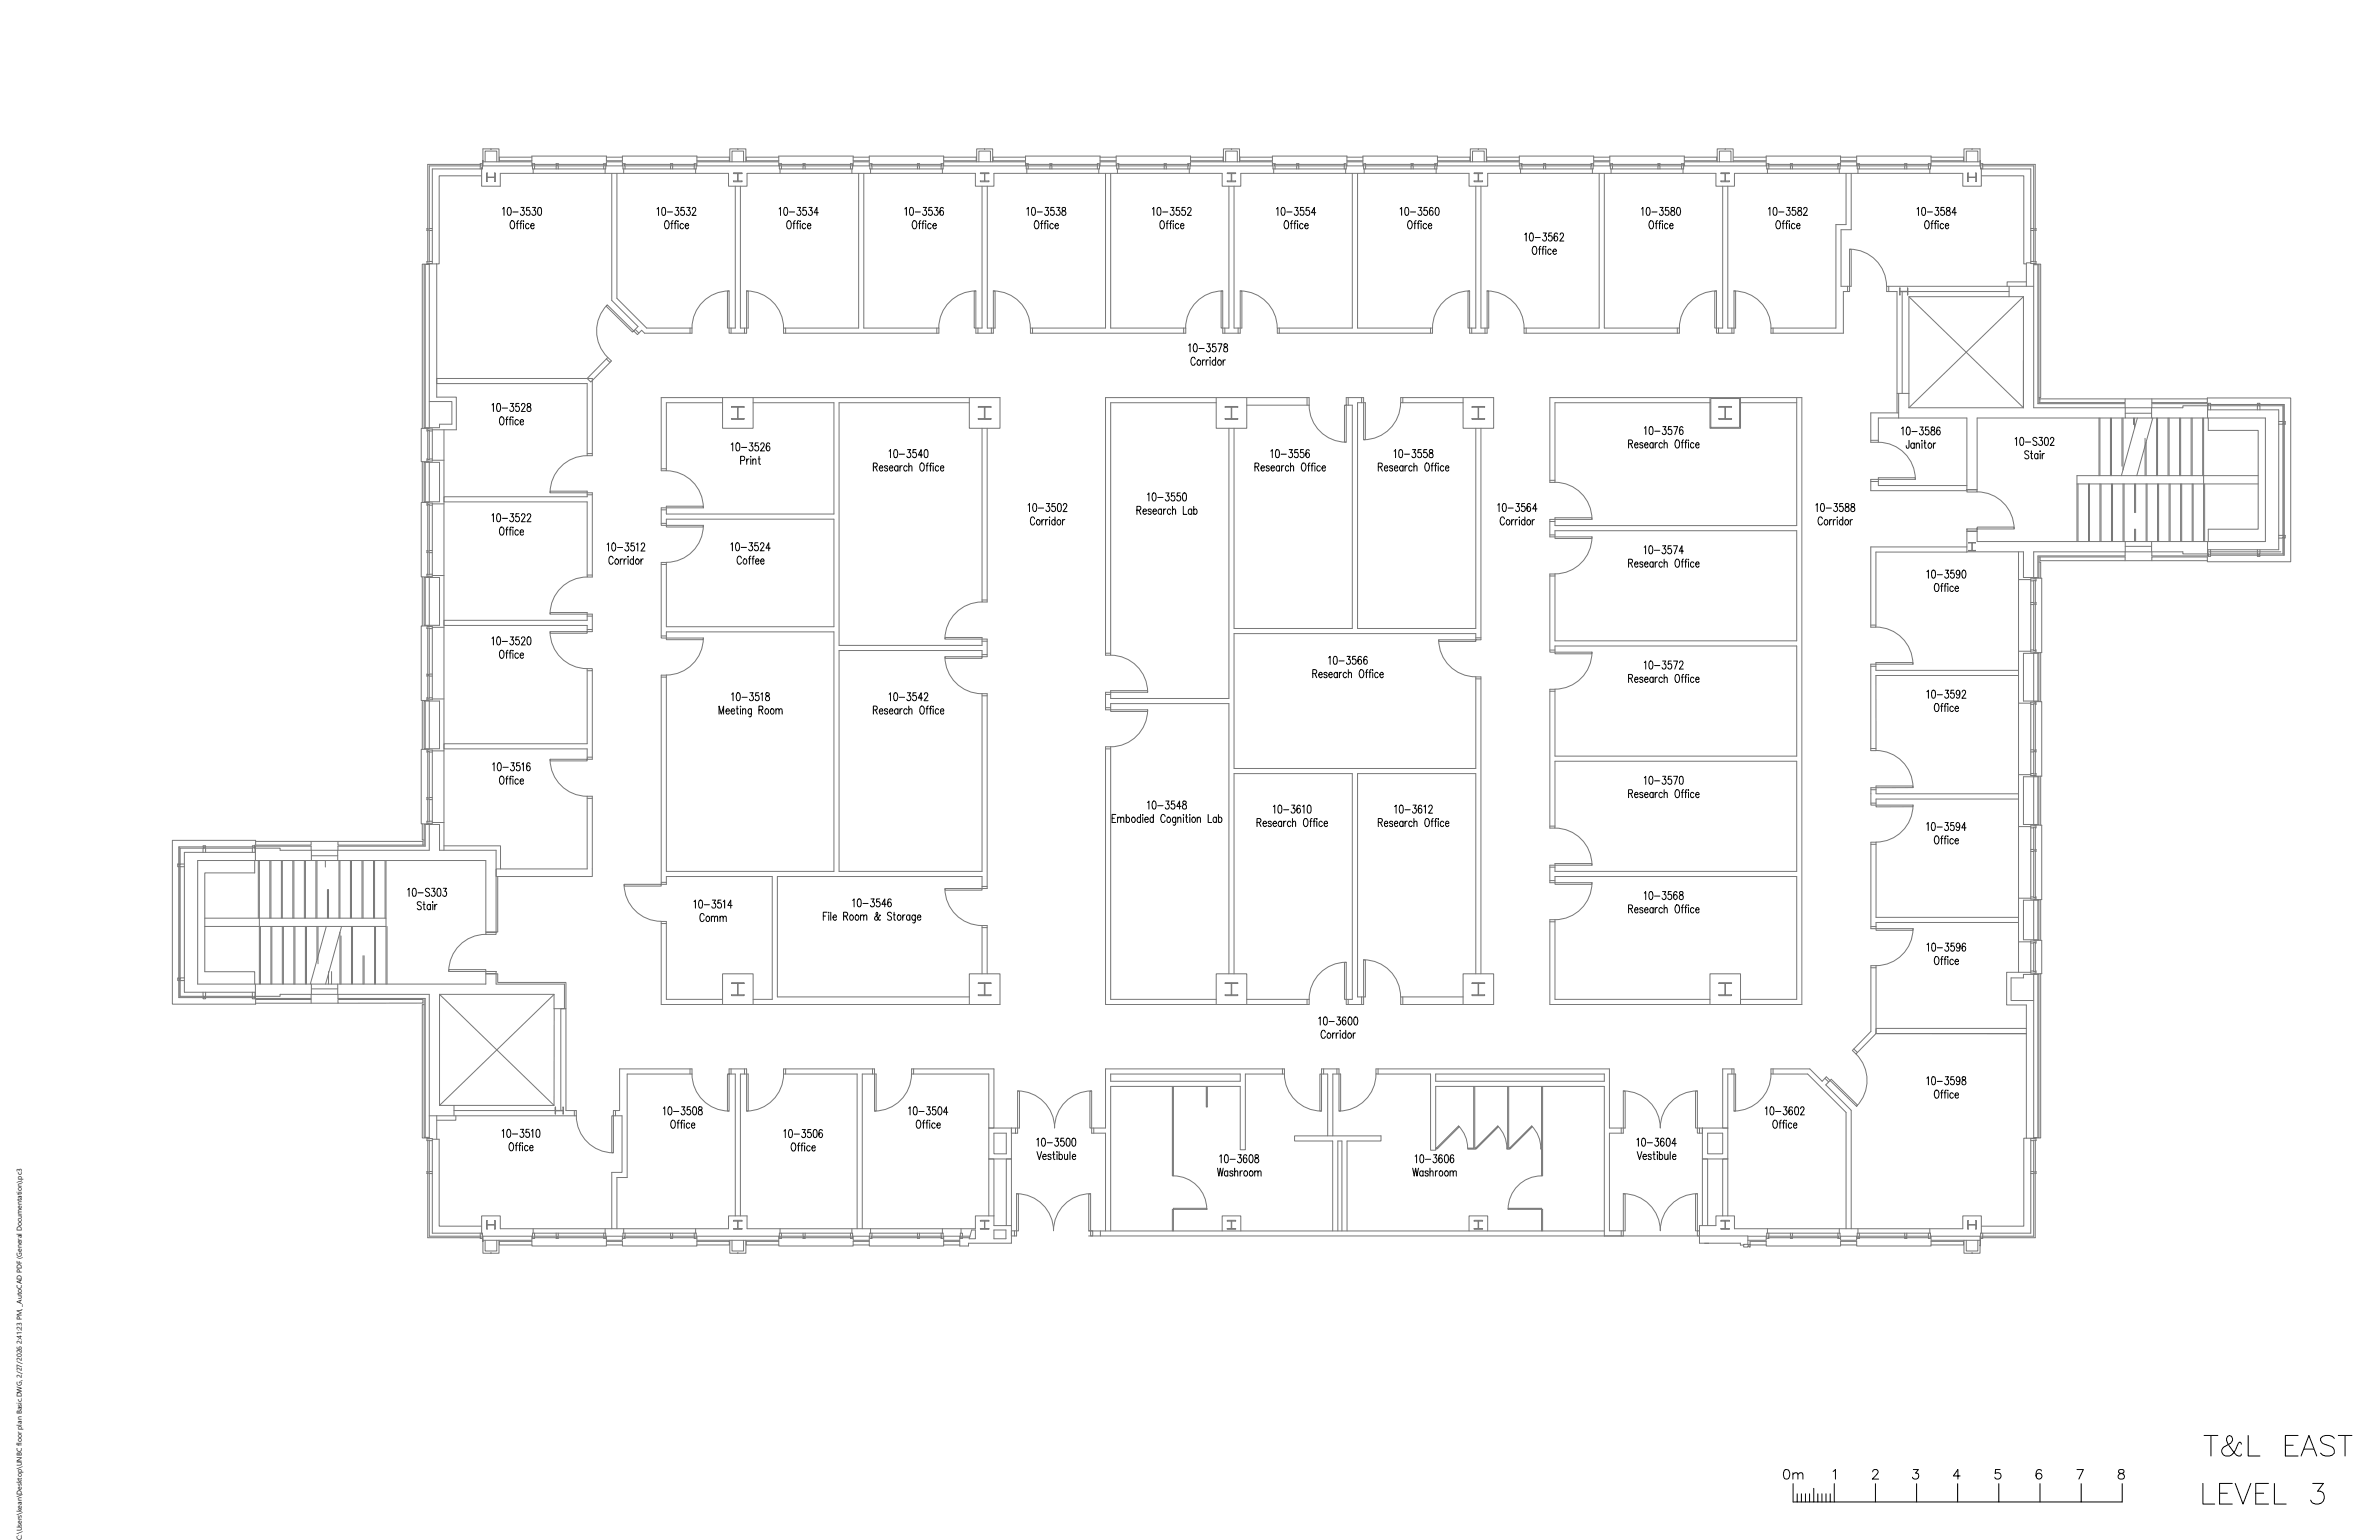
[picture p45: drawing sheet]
<svg xmlns="http://www.w3.org/2000/svg" width="432mm" height="279mm" viewBox="0 0 432 279" stroke-linecap="round" stroke-linejoin="round" font-family="sans-serif">
<defs><g id="words">
<text font-size="1.3" x="3.9" y="279.4" transform="rotate(-90 3.9 279.4)">C:\Users\kean\Desktop\UNBC floor plan Basic.DWG, 2/27/2026 2:41:23 PM, _AutoCAD PDF (General Documentation).pc3</text>
</g></defs>
<!-- layer: 3_Text -->
<g fill="none" stroke="#000" stroke-width=".18">
<path d="M91.2 37.9l.3-.3v1.5M92.2 37.7l.3-.1a.96 .96 0 0 1 0 1.5h-.1a1.08 1.08 0 0 1-.2-1.4zM93.1 38.5h.9M94.6 37.6h.5l-.3 .6a.42 .42 0 0 1 .4 .6 .42 .42 0 0 1-.8 0M96.1 37.6h-.5l-.1 .6a.43 .43 0 0 1 .7 .4 .43 .43 0 0 1-.7 .3v-.1M96.6 37.6h.6l-.3 .6a.42 .42 0 0 1 .4 .6 .42 .42 0 0 1-.8 0M97.7 37.7l.3-.1a1.01 1.01 0 0 1 0 1.5h-.1a1.12 1.12 0 0 1-.2-1.4zM119.3 37.9l.2-.3v1.5M120.2 37.7l.3-.1a.96 .96 0 0 1 0 1.5h-.1a1.16 1.16 0 0 1-.2-1.4zM121.1 38.5h1M122.6 37.6h.6l-.3 .6a.42 .42 0 0 1 .3 .6 .42 .42 0 0 1-.7 0M124.2 37.6h-.6v.6a.43 .43 0 0 1 .7 .4 .43 .43 0 0 1-.7 .3l-.1-.1"/>
<path d="M124.7 37.6h.5l-.3 .6a.42 .42 0 0 1 .4 .6 .42 .42 0 0 1-.7 0M125.7 38v-.2a.34 .34 0 0 1 .5-.1 .34 .34 0 0 1 0 .5l-.6 .9h.7M141.4 37.9l.3-.3v1.5M142.4 37.7l.3-.1a.96 .96 0 0 1 0 1.5h-.1a1.08 1.08 0 0 1-.2-1.4zM143.3 38.5h.9M144.7 37.6h.6l-.3 .6a.42 .42 0 0 1 .4 .6 .42 .42 0 0 1-.8 0M146.3 37.6h-.5l-.1 .6a.43 .43 0 0 1 .7 .4 .43 .43 0 0 1-.7 .3v-.1M146.8 37.6h.6l-.3 .6a.42 .42 0 0 1 .4 .6 .42 .42 0 0 1-.8 0M148.5 38.6h-.7l.5-1v1.5M164.2 37.9l.3-.3v1.5M165.2 37.7l.3-.1a.96 .96 0 0 1 0 1.5h-.1a1.12 1.12 0 0 1-.2-1.4zM166.1 38.5h.9"/>
<path d="M167.6 37.6h.5l-.3 .6a.42 .42 0 0 1 .4 .6 .42 .42 0 0 1-.7 0M169.1 37.6h-.5v.6a.43 .43 0 0 1 .7 .4 .43 .43 0 0 1-.7 .3l-.1-.1M169.7 37.6h.5l-.3 .6a.42 .42 0 0 1 .4 .6 .42 .42 0 0 1-.8 0M171.2 37.8l-.3-.2a.86 .86 0 0 0 .1 1.5 .43 .43 0 0 0 .3-.5 .43 .43 0 0 0-.5-.4l-.2 .4M186.4 37.9l.2-.3v1.5M187.4 37.7l.2-.1a.96 .96 0 0 1 0 1.5h-.1a1.12 1.12 0 0 1-.1-1.4zM188.3 38.5h.9M189.7 37.6h.6l-.3 .6a.42 .42 0 0 1 .3 .6 .42 .42 0 0 1-.7 0M191.3 37.6h-.5l-.1 .6a.42 .42 0 0 1 .7 .4 .42 .42 0 0 1-.7 .3l-.1-.1M191.8 37.6h.6l-.4 .6a.42 .42 0 0 1 .4 .6 .42 .42 0 0 1-.7 0M192.8 37.7v.4a.53 .53 0 0 1 .6 .3 .53 .53 0 0 1-.2 .7 .45 .45 0 0 1-.5-.5 .45 .45 0 0 1 .6-.4l.1-.2v-.3zM209.2 37.9l.2-.3v1.5"/>
<path d="M210.1 37.7l.3-.1a1.01 1.01 0 0 1 0 1.5h-.1a1.12 1.12 0 0 1-.2-1.4zM211 38.5h1M212.5 37.6h.6l-.4 .6a.42 .42 0 0 1 .4 .6 .42 .42 0 0 1-.7 0M214.1 37.6h-.6v.6a.43 .43 0 0 1 .7 .4 .43 .43 0 0 1-.7 .3l-.1-.1M215.1 37.6h-.5l-.1 .6a.43 .43 0 0 1 .7 .4 .43 .43 0 0 1-.7 .3v-.1M215.6 38l.2-.4 .3 .1 .1 .2-.2 .5-.5 .7h.7M231.7 37.9l.2-.3v1.5M232.7 37.7l.2-.1a.96 .96 0 0 1 0 1.5h-.1a1.08 1.08 0 0 1-.1-1.4zM233.6 38.5h.9M235 37.6h.6l-.3 .6a.42 .42 0 0 1 .3 .6 .42 .42 0 0 1-.7 0M236.6 37.6h-.5l-.1 .6a.43 .43 0 0 1 .7 .4 .43 .43 0 0 1-.7 .3v-.1M237.6 37.6h-.5l-.1 .6a.43 .43 0 0 1 .7 .4 .43 .43 0 0 1-.7 .3v-.1"/>
<path d="M238.8 38.6h-.8l.6-1v1.5M254.1 37.9l.3-.3v1.5M255.1 37.7l.3-.1a.96 .96 0 0 1 0 1.5h-.1a1.16 1.16 0 0 1-.2-1.4zM256 38.5h.9M257.5 37.6h.5l-.3 .6a.42 .42 0 0 1 .4 .6 .42 .42 0 0 1-.7 0M259 37.6h-.5l-.1 .6a.43 .43 0 0 1 .7 .4 .43 .43 0 0 1-.7 .3v-.1M260.1 37.8l-.3-.2a.88 .88 0 0 0 0 1.5 .42 .42 0 0 0 .3-.5 .42 .42 0 0 0-.5-.4l-.2 .4M260.6 37.7l.3-.1a.96 .96 0 0 1 0 1.5h-.1a1.08 1.08 0 0 1-.2-1.4zM297.9 37.9l.3-.3v1.5M298.9 37.7l.3-.1a.96 .96 0 0 1 0 1.5h-.1a1.16 1.16 0 0 1-.2-1.4zM299.8 38.5h1M301.3 37.6h.6l-.4 .6a.42 .42 0 0 1 .4 .6 .42 .42 0 0 1-.7 0"/>
<path d="M302.8 37.6h-.5v.6a.43 .43 0 0 1 .6 .4 .43 .43 0 0 1-.6 .3l-.1-.1M303.4 37.7v.4a.52 .52 0 0 1 .5 .4 .52 .52 0 0 1-.2 .6 .45 .45 0 0 1-.5-.5 .45 .45 0 0 1 .6-.4l.1-.1a.29 .29 0 0 0-.2-.5zM304.5 37.7l.2-.1a.96 .96 0 0 1 0 1.5h-.1a1.08 1.08 0 0 1-.1-1.4zM321 37.9l.2-.3v1.5M322 37.7l.2-.1a.96 .96 0 0 1 0 1.5h-.1a1.16 1.16 0 0 1-.1-1.4zM322.9 38.5h.9M324.3 37.6h.6l-.3 .6a.42 .42 0 0 1 .3 .6 .42 .42 0 0 1-.7 0M325.9 37.6h-.5l-.1 .6a.43 .43 0 0 1 .7 .4 .43 .43 0 0 1-.7 .3l-.1-.1M326.4 37.7v.4a.52 .52 0 0 1 .6 .4 .52 .52 0 0 1-.3 .6 .45 .45 0 0 1-.4-.5 .45 .45 0 0 1 .5-.4l.1-.1a.31 .31 0 0 0-.2-.5zM327.4 38v-.2a.34 .34 0 0 1 .5-.1 .34 .34 0 0 1 .1 .5l-.7 .9h.8M348 37.9l.2-.3v1.5M348.9 37.7l.3-.1a1.01 1.01 0 0 1 0 1.5h-.1a1.12 1.12 0 0 1-.2-1.4z"/>
<path d="M349.8 38.5h1M351.3 37.6h.6l-.4 .6a.42 .42 0 0 1 .4 .6 .42 .42 0 0 1-.7 0M352.8 37.6h-.5v.6a.43 .43 0 0 1 .7 .4 .43 .43 0 0 1-.7 .3l-.1-.1M353.4 37.7v.4a.53 .53 0 0 1 .5 .3 .53 .53 0 0 1-.2 .7 .45 .45 0 0 1-.5-.5 .45 .45 0 0 1 .6-.4l.1-.2v-.3zM355.1 38.6h-.8l.5-1v1.5M92.8 40.1l.1-.1a.77 .77 0 0 1 .5 .8 .77 .77 0 0 1-.5 .7 .99 .99 0 0 1-.1-1.4zM93.7 40.5h.4M94.1 40l-.2 .3v1.2M94.3 40.5h.4M94.8 40l-.2 .1-.1 .2v1.2M95 40v.2zM95 40.5v1"/>
<path d="M96 40.7l-.1-.1a.46 .46 0 0 0-.6 .3 .46 .46 0 0 0 .4 .6l.3-.2M96.3 41h.6v-.4a.47 .47 0 0 0-.6 .3 .47 .47 0 0 0 .3 .6l.3-.2M120.8 40.1l.1-.1a.82 .82 0 0 1 .3 1.4l-.1 .1a.8 .8 0 0 1-.3-1.4zM121.8 40.5h.3M122.2 40l-.2 .1-.1 .2v1.2M122.4 40.5h.3M122.8 40l-.3 .3v1.2M123.1 40v.2zM123.1 40.5v1M124.1 40.7l-.1-.1a.47 .47 0 0 0-.6 .3 .47 .47 0 0 0 .3 .6l.4-.2M124.4 41h.6l-.1-.4a.46 .46 0 0 0-.6 .3 .46 .46 0 0 0 .3 .6l.4-.2M143 40.1l.1-.1a.82 .82 0 0 1 .3 1.4l-.1 .1a.78 .78 0 0 1-.6-.6 .78 .78 0 0 1 .3-.8z"/>
<path d="M143.9 40.5h.4M144.4 40l-.3 .3v1.2M144.6 40.5h.3M145 40l-.2 .1-.1 .2v1.2M145.2 40v.2zM145.2 40.5v1M146.2 40.7l-.1-.1a.46 .46 0 0 0-.6 .3 .46 .46 0 0 0 .4 .6l.3-.2M146.5 41h.7l-.1-.4a.47 .47 0 0 0-.6 .3 .47 .47 0 0 0 .3 .6l.4-.2M165.8 40.1l.1-.1a.82 .82 0 0 1 .3 1.4l-.1 .1a.8 .8 0 0 1-.3-1.4zM166.7 40.5h.4M167.1 40l-.2 .1v.2v1.2M167.3 40.5h.4"/>
<path d="M167.7 40l-.2 .3v1.2M168 40v.2zM168 40.5v1M169 40.7l-.1-.1a.47 .47 0 0 0-.6 .3 .47 .47 0 0 0 .3 .6l.4-.2M169.3 41h.6l-.1-.4a.46 .46 0 0 0-.5 .3 .46 .46 0 0 0 .3 .6l.3-.2M187.9 40.1l.1-.1a.82 .82 0 0 1 .4 1.4l-.1 .1a.8 .8 0 0 1-.4-1.4zM188.9 40.5h.4M189.3 40l-.2 .1-.1 .2v1.2M189.5 40.5h.4M189.9 40l-.2 .3v1.2M190.2 40v.2zM190.2 40.5v1"/>
<path d="M191.2 40.7l-.1-.1a.47 .47 0 0 0-.6 .3 .47 .47 0 0 0 .3 .6l.4-.2M191.5 41h.6l-.1-.4a.46 .46 0 0 0-.6 .3 .46 .46 0 0 0 .3 .6l.4-.2M210.7 40.1l.1-.1a.82 .82 0 0 1 .3 1.4l-.1 .1a.8 .8 0 0 1-.3-1.4zM211.7 40.5h.3M212.1 40l-.2 .1-.1 .2v1.2M212.3 40.5h.3M212.7 40l-.2 .1-.1 .2v1.2M213 40v.2zM213 40.5v1M214 40.7l-.2-.1a.46 .46 0 0 0-.5 .3 .46 .46 0 0 0 .3 .6l.4-.2M214.3 41h.6l-.1-.4a.46 .46 0 0 0-.6 .3 .46 .46 0 0 0 .3 .6l.4-.2M233.3 40.1l.1-.1a.82 .82 0 0 1 .3 1.4l-.1 .1a.8 .8 0 0 1-.3-1.4z"/>
<path d="M234.2 40.5h.4M234.6 40l-.2 .1v.2v1.2M234.8 40.5h.4M235.2 40l-.2 .3v1.2M235.5 40v.2zM235.5 40.5v1M236.5 40.7l-.1-.1a.46 .46 0 0 0-.6 .3 .46 .46 0 0 0 .3 .6l.4-.2M236.8 41h.6l-.1-.4a.47 .47 0 0 0-.5 .3 .47 .47 0 0 0 .3 .6l.3-.2M255.7 40.1l.1-.1a.82 .82 0 0 1 .3 1.4l-.1 .1a.8 .8 0 0 1-.3-1.4zM256.6 40.5h.4M257 40l-.2 .1v.2v1.2M257.3 40.5h.3"/>
<path d="M257.7 40l-.3 .3v1.2M257.9 40v.2zM257.9 40.5v1M258.9 40.7l-.1-.1a.47 .47 0 0 0-.5 .3 .47 .47 0 0 0 .3 .6l.3-.2M259.2 41h.7l-.1-.4a.46 .46 0 0 0-.6 .3 .46 .46 0 0 0 .3 .6l.4-.2M276.8 42.5l.2-.2v1.4M277.7 42.3h.3a.99 .99 0 0 1 0 1.4h-.1a1.11 1.11 0 0 1-.2-1.4zM278.3 44.8l.1-.1a.8 .8 0 0 1 .3 1.4l-.1 .1a.82 .82 0 0 1-.3-1.4zM278.6 43.1h1M279.3 45.2h.3M279.7 44.7l-.2 .1-.1 .2v1.2M279.9 45.2h.3"/>
<path d="M280.1 42.3h.6l-.3 .5a.42 .42 0 0 1 .3 .6 .42 .42 0 0 1-.7 .1M280.3 44.7l-.2 .1-.1 .2v1.2M280.6 44.7v.1zM280.6 45.2v1M281.5 45.4l-.1-.1a.47 .47 0 0 0-.5 .3 .47 .47 0 0 0 .3 .6l.3-.2M281.6 42.3h-.5v.6a.43 .43 0 0 1 .5 .1 .43 .43 0 0 1 0 .5 .43 .43 0 0 1-.5 .1l-.1-.1M281.9 45.6h.6l-.1-.3a.46 .46 0 0 0-.6 .4 .46 .46 0 0 0 .5 .5l.2-.2M282.7 42.5l-.1-.2h-.2a.9 .9 0 0 0 0 1.4 .43 .43 0 0 0 .3-.5 .43 .43 0 0 0-.5-.3l-.1 .3M283.2 42.6l.1-.3h.3l.2 .4-.7 1h.7M299.5 40.1l.1-.1a.82 .82 0 0 1 .3 1.4l-.1 .1a.8 .8 0 0 1-.3-1.4zM300.4 40.5h.4M300.9 40l-.2 .1-.1 .2v1.2"/>
<path d="M301.1 40.5h.3M301.5 40l-.3 .3v1.2M301.8 40v.2zM301.8 40.5v1M302.7 40.7l-.1-.1a.46 .46 0 0 0-.6 .3 .46 .46 0 0 0 .4 .6l.3-.2M303 41h.7l-.1-.4a.47 .47 0 0 0-.6 .3 .47 .47 0 0 0 .3 .6l.4-.2M322.5 40.1l.1-.1a.82 .82 0 0 1 .4 1.4l-.1 .1a.8 .8 0 0 1-.4-1.4zM323.5 40.5h.4M323.9 40l-.2 .1-.1 .2v1.2M324.1 40.5h.4M324.5 40l-.2 .3v1.2M324.8 40v.2z"/>
<path d="M324.8 40.5v1M325.8 40.7l-.1-.1a.47 .47 0 0 0-.6 .3 .47 .47 0 0 0 .3 .6l.4-.2M326.1 41h.6l-.1-.4a.46 .46 0 0 0-.6 .3 .46 .46 0 0 0 .3 .6l.4-.2M349.5 40.1l.2-.1a.77 .77 0 0 1 .5 .8 .77 .77 0 0 1-.5 .7 .99 .99 0 0 1-.2-1.4zM350.5 40.5h.3M350.9 40l-.3 .3v1.2M351.1 40.5h.4M351.5 40l-.2 .1v.2v1.2M351.8 40v.2zM351.8 40.5v1M352.8 40.7l-.1-.1a.46 .46 0 0 0-.6 .3 .46 .46 0 0 0 .3 .6l.4-.2M353.1 41h.6l-.1-.4a.46 .46 0 0 0-.6 .3 .46 .46 0 0 0 .3 .6l.4-.2"/>
<path d="M89.3 73.5l.3-.3v1.5M90.3 73.3l.3-.1a.99 .99 0 0 1 0 1.5h-.2a1.14 1.14 0 0 1-.1-1.4zM90.9 75.7l.1-.1a.8 .8 0 0 1 .6 .6 .8 .8 0 0 1-.3 .8l-.1 .1a.81 .81 0 0 1-.3-1.4zM91.2 74h.9M91.8 76.1h.4M92.2 75.6l-.2 .1-.1 .2v1.2M92.4 76.1h.4M92.6 73.2h.6l-.3 .5a.42 .42 0 0 1 .3 .7 .42 .42 0 0 1-.7 0M92.8 75.6l-.2 .1v.2v1.2M93.1 75.6v.2zM93.1 76.1v1M94.1 76.3l-.1-.1a.43 .43 0 0 0-.6 .4 .43 .43 0 0 0 .6 .4l.1-.1"/>
<path d="M94.2 73.2h-.5l-.1 .6a.43 .43 0 0 1 .6 .1 .43 .43 0 0 1 0 .6 .43 .43 0 0 1-.6 0v-.1M94.4 76.5h.6l-.1-.3a.47 .47 0 0 0-.6 .3 .47 .47 0 0 0 .4 .6l.3-.2M94.7 73.6l.2-.4 .3 .1 .1 .2-.2 .5-.5 .7h.7M95.8 73.3v.4a.53 .53 0 0 1 .5 .3 .53 .53 0 0 1-.2 .7 .46 .46 0 0 1-.5-.5 .46 .46 0 0 1 .6-.5h.1a.3 .3 0 0 0-.2-.5zM215.8 62.7l.2-.3v1.4M216.7 62.5l.3-.1a.99 .99 0 0 1 0 1.4h-.1a1.08 1.08 0 0 1-.2-1.3zM216.9 65.2a.41 .41 0 0 0-.5-.4 .41 .41 0 0 0-.2 .6v.3a.41 .41 0 0 0 .2 .6 .41 .41 0 0 0 .5-.4M217.4 65.4a.47 .47 0 0 1 .6 .3 .47 .47 0 0 1-.3 .6 .51 .51 0 0 1-.5-.4 .51 .51 0 0 1 .2-.5zM217.6 63.2h1M218.2 65.3v1M218.7 65.3l-.3 .1-.2 .3M218.9 65.3v1"/>
<path d="M219.1 62.4h.5l-.3 .5a.42 .42 0 0 1 .4 .7 .42 .42 0 0 1-.7 0M219.3 65.3l-.2 .1-.2 .3M219.6 64.8v.2zM219.6 65.3v1M220.6 62.4h-.5v.6v-.1a.45 .45 0 0 1 .7 .5 .45 .45 0 0 1-.7 .3l-.1-.1M220.6 65.5l-.1-.1a.43 .43 0 0 0-.5 .4 .43 .43 0 0 0 .5 .4l.1-.1M220.6 64.8v1.5M221.1 62.4h.7l-.5 1.4M221.2 65.4a.47 .47 0 0 1 .5 .3 .47 .47 0 0 1-.3 .6 .51 .51 0 0 1-.4-.4 .51 .51 0 0 1 .2-.5zM222 65.3v1M222.2 62.5v.4a.53 .53 0 0 1 .6 .3 .53 .53 0 0 1-.2 .6 .46 .46 0 0 1-.5-.4 .46 .46 0 0 1 .5-.5h.1a.3 .3 0 0 0-.1-.5zM222.4 65.3l-.3 .1-.1 .3"/>
<path d="M298.5 77.7l.2-.3v1.4M299.5 77.5l.2-.1a.96 .96 0 0 1 0 1.4h-.1a1.16 1.16 0 0 1-.1-1.3zM300.4 78.2h.9M301.8 77.4h.6l-.3 .6a.42 .42 0 0 1 .3 .6 .42 .42 0 0 1-.7 0M302 79.8v1.5M303.4 77.4h-.5l-.1 .6a.43 .43 0 0 1 .7 .4 .43 .43 0 0 1-.7 .3l-.1-.1M303.8 77.4h.7l-.5 1.4M304.2 79.9l.1-.1a.82 .82 0 0 1 .4 1.4l-.2 .1a.8 .8 0 0 1-.3-1.4zM305.5 77.6l-.4-.2a.87 .87 0 0 0 .1 1.4 .42 .42 0 0 0 .3-.5 .42 .42 0 0 0-.5-.3l-.2 .4M305.6 79.8l-.2 .1-.1 .2v1.2M306.2 79.8l-.3 .3v1.2M306.5 79.8v.2z"/>
<path d="M345.1 77.7l.3-.2v1.4M346.1 77.5h.3a.96 .96 0 0 1 0 1.4h-.1a1.16 1.16 0 0 1-.2-1.4zM346.5 79.9v1.3l-.2 .1h-.2l-.1-.4M347 78.3h1M348.5 77.5h.6l-.4 .5a.42 .42 0 0 1 .4 .6 .42 .42 0 0 1-.7 0M348.8 79.9v.1zM349.4 79.9v1.2v.2h.2M350 77.5h-.5v.6a.43 .43 0 0 1 .6 .3 .43 .43 0 0 1-.6 .4l-.1-.2M350.6 77.5v.5a.52 .52 0 0 1 .5 .3 .52 .52 0 0 1-.2 .6 .45 .45 0 0 1-.5-.5 .45 .45 0 0 1 .6-.4h.1a.31 .31 0 0 0-.2-.5zM352.1 77.7l-.3-.2a.86 .86 0 0 0 .1 1.4 .43 .43 0 0 0 .3-.5 .43 .43 0 0 0-.5-.3l-.2 .3M365.8 79.6l.2-.2v1.4M366.7 79.4h.3a.99 .99 0 0 1 0 1.4h-.1a1.12 1.12 0 0 1-.2-1.4z"/>
<path d="M369.7 79.6a.37 .37 0 0 0-.6-.2 .37 .37 0 0 0 .1 .6l.3 .1a.39 .39 0 0 1 .1 .7 .39 .39 0 0 1-.6-.2M370.1 79.4h.6l-.3 .5a.41 .41 0 0 1 .3 .7 .41 .41 0 0 1-.7-.1M371.2 79.4h.3a.99 .99 0 0 1 0 1.4h-.1a1.16 1.16 0 0 1-.2-1.4zM372.2 79.7v-.2a.33 .33 0 0 1 .5-.1 .33 .33 0 0 1 0 .5l-.6 .9h.7M89.3 93.5l.3-.3v1.5M90.3 93.3l.3-.1a.99 .99 0 0 1 0 1.5h-.2a1.12 1.12 0 0 1-.1-1.4zM90.9 95.7l.1-.1a.81 .81 0 0 1 .3 1.4l-.1 .1a.8 .8 0 0 1-.6-.6 .8 .8 0 0 1 .3-.8zM91.2 94h.9M91.8 96.1h.4M92.2 95.6l-.2 .1-.1 .2v1.2M92.4 96.1h.4M92.6 93.2h.6l-.3 .6a.41 .41 0 0 1 .3 .6 .41 .41 0 0 1-.7 0"/>
<path d="M92.8 95.6l-.2 .1v.2v1.2M93.1 95.6v.2zM93.1 96.1v1M94.1 96.3l-.1-.1a.43 .43 0 0 0-.6 .4 .43 .43 0 0 0 .6 .4l.1-.1M94.2 93.2h-.5l-.1 .6a.43 .43 0 0 1 .7 .4 .43 .43 0 0 1-.7 .3v-.1M94.4 96.5h.6l-.1-.3a.47 .47 0 0 0-.6 .3 .47 .47 0 0 0 .4 .6l.3-.2M94.7 93.6v-.3a.34 .34 0 0 1 .5 0 .34 .34 0 0 1 0 .5l-.6 .9h.7M95.7 93.6l.1-.3a.33 .33 0 0 1 .4 0 .33 .33 0 0 1 .1 .5l-.6 .9h.7M110.2 98.8l.2-.3v1.5M111.2 98.6l.2-.1a.98 .98 0 0 1 0 1.5h-.1a1.11 1.11 0 0 1-.1-1.4zM112.1 99.3h.9M113.5 98.5h.6l-.3 .6a.42 .42 0 0 1 .3 .6 .42 .42 0 0 1-.7 0"/>
<path d="M115.1 98.5h-.5l-.1 .6a.43 .43 0 0 1 .7 .4 .43 .43 0 0 1-.7 .3v-.1M115.5 98.8l.3-.3v1.5M116.4 98.8l.2-.3 .3 .1 .1 .2-.1 .5-.6 .7h.8M132.7 98.7l.2-.2v1.4M132.7 80.6l.3-.3v1.5M133.7 98.6l.2-.1a.99 .99 0 0 1 0 1.4h-.1a1.08 1.08 0 0 1-.1-1.3zM133.7 80.4l.3-.1a.99 .99 0 0 1 0 1.5h-.1a1.19 1.19 0 0 1-.2-1.4zM134.4 83.5h.7l.1-.2-.1-.5h-.7v1.4M134.5 99.3h1M134.6 81.2h.9M135.5 83.3v.9M136 83.3h-.3l-.2 .4"/>
<path d="M136 98.5h.6l-.3 .5a.41 .41 0 0 1 .3 .7 .41 .41 0 0 1-.7 0M136.1 80.3h.5l-.3 .6a.42 .42 0 0 1 .4 .6 .42 .42 0 0 1-.7 0M136.3 82.8v.1zM136.3 83.3v.9M136.6 83.5l.3-.2h.2l.1 .9M136.6 83.3v.9M137.6 98.5h-.6v.6a.43 .43 0 0 1 .7 .4 .43 .43 0 0 1-.7 .3l-.1-.1M137.6 80.3h-.5l-.1 .7a.43 .43 0 0 1 .6 0 .43 .43 0 0 1 0 .6 .43 .43 0 0 1-.6 .1v-.2M137.6 83.3h.4M137.8 82.8v1.2v.2h.2M138 98.8l.1-.2a.33 .33 0 0 1 .5 0 .33 .33 0 0 1 0 .4l-.6 .9h.7M138.1 80.7l.2-.4 .3 .1 .1 .2-.1 .5-.6 .7h.8"/>
<path d="M139.7 80.6a.28 .28 0 0 0-.5-.2l-.1 .6a.63 .63 0 0 0 .3 .8 .42 .42 0 0 0 .3-.5 .42 .42 0 0 0-.5-.3l-.1 .3M139.8 99.4h-.8l.5-.9v1.4M158.5 84.7l.6-.1 .1-.2-.1-.3-.6-.1v1.5M158.9 84.7l.3 .8M159.6 84.9h.6l-.1-.3a.46 .46 0 0 0-.5 .4 .46 .46 0 0 0 .4 .5l.2-.2M161.1 84.7a.29 .29 0 0 0-.3-.2 .29 .29 0 0 0-.3 .2l.6 .3v.3a.29 .29 0 0 1-.3 .2 .29 .29 0 0 1-.3-.2M161.4 81.9l.2-.3v1.4M161.4 84.9h.7l-.2-.3a.46 .46 0 0 0-.5 .4 .46 .46 0 0 0 .4 .5l.3-.2M162.3 81.6h.3a.98 .98 0 0 1 0 1.4h-.1a1.15 1.15 0 0 1-.2-1.4zM163 84.7l-.1-.1a.46 .46 0 0 0-.6 .4 .46 .46 0 0 0 .5 .5l.2-.2M163 84.5v1M163.2 82.4h1"/>
<path d="M163.3 84.5v1M163.8 84.5l-.3 .1-.2 .3M164.7 84.7l-.2-.1a.46 .46 0 0 0-.5 .4 .46 .46 0 0 0 .4 .5l.3-.2M164.7 81.6h.6l-.3 .5a.42 .42 0 0 1 .3 .7 .42 .42 0 0 1-.7 0M165 84.8l.2-.3 .3 .1v.9M165 84v1.5M166.3 81.6h-.6v.6a.43 .43 0 0 1 .7 .3 .43 .43 0 0 1-.7 .4l-.1-.1M167.2 84.1l.1-.1a.79 .79 0 0 1 .5 .6 .79 .79 0 0 1-.2 .8l-.2 .1a.81 .81 0 0 1-.2-1.4zM167.4 82.6h-.7l.5-1v1.4M167.9 81.6h.2a.98 .98 0 0 1 0 1.4h-.1a1.15 1.15 0 0 1-.1-1.4zM168.1 84.5h.3M168.5 84l-.2 .1-.1 .2v1.2"/>
<path d="M168.7 84.5h.4M169.1 84l-.2 .1v.2v1.2M169.4 84v.1zM169.4 84.5v1M170.4 84.7l-.1-.1a.47 .47 0 0 0-.6 .3 .47 .47 0 0 0 .3 .6l.4-.2M170.7 84.9h.6l-.1-.3a.46 .46 0 0 0-.5 .4 .46 .46 0 0 0 .4 .5l.2-.2M186.6 91.6l.3-.2v1.4M187.6 91.4h.3a.98 .98 0 0 1 0 1.4h-.2a1.11 1.11 0 0 1-.1-1.4zM187.8 94.1a.4 .4 0 0 0-.5-.3 .4 .4 0 0 0-.3 .5v.4a.4 .4 0 0 0 .3 .5 .4 .4 0 0 0 .5-.3M188.3 94.3a.47 .47 0 0 1 .6 .4 .47 .47 0 0 1-.4 .6l-.2-.1-.2-.4zM188.5 92.2h.9M189.1 94.3v1"/>
<path d="M189.5 94.3h-.2l-.2 .4M189.8 94.3v1M189.9 91.4h.6l-.3 .5a.42 .42 0 0 1 .3 .6 .42 .42 0 0 1-.7 0M190.2 94.3h-.3l-.1 .4M190.5 93.8v.1zM190.5 94.3v1M191.5 91.4h-.5l-.1 .6a.43 .43 0 0 1 .7 .3 .43 .43 0 0 1-.7 .4v-.2M191.5 94.5l-.1-.2a.47 .47 0 0 0-.6 .4 .47 .47 0 0 0 .3 .6l.4-.3M191.5 93.8v1.5M192 94.3a.47 .47 0 0 1 .6 .4 .47 .47 0 0 1-.3 .6l-.3-.1-.1-.4zM192.1 91.4h.2a.98 .98 0 0 1 0 1.4h-.1a1.19 1.19 0 0 1-.1-1.4zM192.8 94.3v1"/>
<path d="M193 91.7l.2-.3h.3l.1 .2-.1 .5-.5 .7h.7M193.3 94.3h-.3l-.2 .4M206.4 92.6l.6-.1v-.5l-.6-.1v1.4M206.7 92.6l.4 .7M207.5 92.8h.6l-.1-.4a.47 .47 0 0 0-.6 .3 .47 .47 0 0 0 .3 .6l.4-.2M208.3 89.7l.2-.3v1.5M209 92.6a.27 .27 0 0 0-.4-.3 .27 .27 0 0 0-.2 .4l.5 .2 .1 .2-.3 .2-.3-.2M209.3 89.5l.2-.1a.99 .99 0 0 1 0 1.5h-.1a1.11 1.11 0 0 1-.1-1.4zM209.3 92.8h.6l-.1-.4a.47 .47 0 0 0-.6 .3 .47 .47 0 0 0 .3 .6l.4-.2M210.1 90.3h1M210.8 92.6l-.1-.2a.47 .47 0 0 0-.6 .3 .47 .47 0 0 0 .4 .6l.3-.2M210.8 92.4v.9"/>
<path d="M211.2 92.4v.9M211.6 89.4h.6l-.3 .6a.42 .42 0 0 1 .3 .6 .42 .42 0 0 1-.7 0M211.6 92.4a.36 .36 0 0 0-.4 .4M212.5 92.6l-.1-.2a.47 .47 0 0 0-.6 .3 .47 .47 0 0 0 .3 .6l.4-.2M212.8 92.6l.3-.2h.2l.1 .9M212.8 91.9v1.4M213.2 89.4h-.6v.7v-.1a.46 .46 0 0 1 .7 .4 .46 .46 0 0 1-.7 .4l-.1-.2M214.2 89.4h-.5l-.1 .7a.43 .43 0 0 1 .6 0 .43 .43 0 0 1 0 .6 .43 .43 0 0 1-.6 0v-.1M214.8 89.5l.3-.1a1.04 1.04 0 0 1 0 1.5h-.2a1.15 1.15 0 0 1-.1-1.4zM214.8 91.9v1.4h.6M216.3 92.6l-.1-.2a.46 .46 0 0 0-.5 .4 .46 .46 0 0 0 .4 .5l.2-.2M216.3 92.4v.9"/>
<path d="M216.7 92.6l.1-.2a.47 .47 0 0 1 .5 .3 .47 .47 0 0 1-.3 .6l-.3-.2M216.7 91.9v1.4M227.8 84.7l.6-.1 .1-.5-.7-.1v1.5M228.1 84.7l.4 .8M228.9 84.9h.6l-.1-.3a.47 .47 0 0 0-.6 .3 .47 .47 0 0 0 .3 .6l.4-.2M230.4 84.7a.27 .27 0 0 0-.4-.2 .27 .27 0 0 0-.2 .3l.5 .2 .1 .3-.2 .2-.4-.2M230.7 81.9l.2-.3v1.4M230.7 84.9h.6l-.1-.3a.47 .47 0 0 0-.6 .3 .47 .47 0 0 0 .3 .6l.4-.2M231.6 81.6h.3a.98 .98 0 0 1 0 1.4h-.1a1.19 1.19 0 0 1-.2-1.4zM232.2 84.7l-.1-.1a.47 .47 0 0 0-.5 .3 .47 .47 0 0 0 .3 .6l.3-.2M232.2 84.5v1M232.5 82.4h1"/>
<path d="M232.6 84.5v1M233 84.5a.36 .36 0 0 0-.4 .4M233.9 84.7l-.1-.1a.47 .47 0 0 0-.6 .3 .47 .47 0 0 0 .4 .6l.3-.2M234 81.6h.6l-.3 .5a.42 .42 0 0 1 .3 .7 .42 .42 0 0 1-.7 0M234.2 84.8l.3-.3 .2 .1 .1 .9M234.2 84v1.5M235.6 81.6h-.6v.6a.43 .43 0 0 1 .7 .3 .43 .43 0 0 1-.7 .4l-.1-.1M236.4 84.1l.1-.1a.8 .8 0 0 1 .3 1.4l-.1 .1a.82 .82 0 0 1-.3-1.4zM236.6 81.6h-.5l-.1 .6a.43 .43 0 0 1 .7 .3 .43 .43 0 0 1-.7 .4v-.1M237.3 84.5h.4M237.6 81.8a.28 .28 0 0 0-.4-.2l-.2 .6a.65 .65 0 0 0 .3 .8 .43 .43 0 0 0 .4-.5 .43 .43 0 0 0-.5-.3l-.2 .4M237.8 84l-.2 .1-.1 .2v1.2"/>
<path d="M238 84.5h.3M238.4 84l-.2 .1-.1 .2v1.2M238.6 84.1h.1zM238.7 84.5v1M239.6 84.7l-.1-.1a.46 .46 0 0 0-.5 .4 .46 .46 0 0 0 .4 .5l.2-.2M239.9 84.9h.7l-.1-.3a.46 .46 0 0 0-.6 .4 .46 .46 0 0 0 .5 .5l.2-.2M250.2 84.7l.6-.1 .1-.2-.1-.3-.6-.1v1.5M250.5 84.7l.4 .8M251.3 84.9h.6l-.1-.3a.47 .47 0 0 0-.6 .3 .47 .47 0 0 0 .3 .6l.4-.2M252.8 84.7a.3 .3 0 0 0-.3-.2 .3 .3 0 0 0-.3 .2l.6 .5-.2 .3-.4-.2M253 81.9l.3-.3v1.4M253.1 84.9h.6l-.1-.3a.46 .46 0 0 0-.5 .4 .46 .46 0 0 0 .4 .5l.2-.2"/>
<path d="M254 81.6h.3a.98 .98 0 0 1 0 1.4h-.1a1.15 1.15 0 0 1-.2-1.4zM254.7 84.7l-.1-.1a.46 .46 0 0 0-.6 .4 .46 .46 0 0 0 .4 .5l.3-.2M254.7 84.5v1M254.9 82.4h.9M255 84.5v1M255.4 84.5a.36 .36 0 0 0-.4 .4M256.3 84.7l-.1-.1a.47 .47 0 0 0-.6 .3 .47 .47 0 0 0 .3 .6l.4-.2M256.4 81.6h.5l-.3 .5a.42 .42 0 0 1 .4 .7 .42 .42 0 0 1-.7 0M256.6 84.8l.3-.3 .3 .1v.9M256.6 84v1.5M257.9 81.6h-.5v.6a.43 .43 0 0 1 .6 .3 .43 .43 0 0 1-.6 .4l-.1-.1M258.8 84.1l.1-.1a.8 .8 0 0 1 .3 1.4l-.1 .1a.82 .82 0 0 1-.3-1.4z"/>
<path d="M259 81.6h-.6v.6a.43 .43 0 0 1 .7 .3 .43 .43 0 0 1-.7 .4l-.1-.1M259.5 81.6v.5a.54 .54 0 0 1 .6 .3 .54 .54 0 0 1-.2 .6 .46 .46 0 0 1-.6-.4 .46 .46 0 0 1 .6-.5l.2-.2-.1-.3zM259.8 84.5h.3M260.2 84l-.2 .1-.1 .2v1.2M260.4 84.5h.3M260.8 84l-.2 .1-.1 .2v1.2M261 84v.1zM261 84.5v1M262 84.7l-.1-.1a.46 .46 0 0 0-.5 .4 .46 .46 0 0 0 .4 .5l.2-.2M262.4 84.9h.6l-.1-.3a.47 .47 0 0 0-.6 .3 .47 .47 0 0 0 .3 .6l.4-.2M271.8 91.6l.3-.2v1.4M272.8 91.4h.3a.98 .98 0 0 1 0 1.4h-.1a1.11 1.11 0 0 1-.2-1.4z"/>
<path d="M273.1 94.1a.41 .41 0 0 0-.5-.3 .41 .41 0 0 0-.3 .5l.1 .7 .2 .3h.2l.3-.4M273.5 94.3a.46 .46 0 0 1 .6 .4 .46 .46 0 0 1-.5 .6l-.2-.5zM273.7 92.2h1M274.4 94.3v1M274.8 94.3h-.3l-.1 .4M275 94.3v1M275.2 91.4h.6l-.4 .5a.42 .42 0 0 1 .4 .6 .42 .42 0 0 1-.7 0M275.5 94.3h-.3l-.2 .4M275.8 93.8v.1zM275.8 94.3v1M276.7 91.4h-.5v.6a.43 .43 0 0 1 .6 .3 .43 .43 0 0 1-.6 .4l-.1-.2M276.8 94.5l-.1-.2a.46 .46 0 0 0-.6 .4 .46 .46 0 0 0 .5 .6l.2-.3"/>
<path d="M276.8 93.8v1.5M277.3 94.3a.46 .46 0 0 1 .5 .4 .46 .46 0 0 1-.4 .6l-.3-.5zM277.8 91.6l-.1-.2h-.2a.9 .9 0 0 0 0 1.4 .44 .44 0 0 0 .3-.5 .44 .44 0 0 0-.5-.3l-.1 .3M278.1 94.3v1M278.5 94.3h-.2l-.2 .4M279 92.3h-.8l.5-.9v1.4M295.6 80.5h.6l.1-.5-.2-.2h-.5v1.5M296 80.5l.3 .8M296.7 80.7h.6l-.1-.3a.46 .46 0 0 0-.6 .3 .46 .46 0 0 0 .3 .6l.4-.2M298.2 80.5a.3 .3 0 0 0-.3-.2 .3 .3 0 0 0-.3 .2l.1 .2 .4 .2 .1 .2a.3 .3 0 0 1-.3 .2 .3 .3 0 0 1-.3-.2M298.4 99.3l.3-.3v1.5M298.5 80.7h.6l-.1-.3a.46 .46 0 0 0-.6 .3 .46 .46 0 0 0 .4 .6l.3-.2"/>
<path d="M299.4 99.1l.3-.1a.99 .99 0 0 1 0 1.5h-.1a1.15 1.15 0 0 1-.2-1.4zM300.1 80.5l-.1-.1a.46 .46 0 0 0-.6 .3 .46 .46 0 0 0 .3 .6l.4-.2M300.1 80.3v1M300.3 99.8h.9M300.4 80.3v1M300.8 80.3l-.2 .1-.2 .3M301.7 80.5l-.1-.1a.46 .46 0 0 0-.5 .3 .46 .46 0 0 0 .3 .6l.3-.2M301.8 99h.5l-.3 .6a.42 .42 0 0 1 .4 .6 .42 .42 0 0 1-.8 0M302 80.6l.3-.3 .3 .1v.9M303.3 99h-.5l-.1 .7a.43 .43 0 0 1 .6 0 .43 .43 0 0 1 0 .6 .43 .43 0 0 1-.6 0v-.1M303.7 99h.8l-.6 1.5M305.2 80.3h.3"/>
<path d="M305.6 100h-.8l.5-1v1.5M305.8 80.3h.4M306.5 80.3v1M307.4 80.5l-.1-.1a.46 .46 0 0 0-.5 .3 .46 .46 0 0 0 .3 .6l.3-.2M307.8 80.7h.6l-.1-.3a.47 .47 0 0 0-.6 .3 .47 .47 0 0 0 .3 .6l.4-.2M329.6 91.6l.2-.2v1.4M330.6 91.4h.2a.98 .98 0 0 1 0 1.4h-.1a1.11 1.11 0 0 1-.1-1.4zM330.8 94.1a.41 .41 0 0 0-.5-.3 .41 .41 0 0 0-.3 .5l.1 .7 .2 .3h.2l.3-.4M331.3 94.3a.47 .47 0 0 1 .5 .4 .47 .47 0 0 1-.3 .6h-.2l-.2-.5zM331.4 92.2h1M332.1 94.3v1M332.5 94.3h-.3l-.1 .4"/>
<path d="M332.8 94.3v1M332.9 91.4h.6l-.3 .5a.42 .42 0 0 1 .3 .6 .42 .42 0 0 1-.7 0M333.2 94.3h-.3l-.1 .4M333.5 93.8v.1zM333.5 94.3v1M334.5 91.4h-.6v.6a.43 .43 0 0 1 .7 .3 .43 .43 0 0 1-.7 .4l-.1-.2M334.5 94.5l-.1-.2a.46 .46 0 0 0-.6 .4 .46 .46 0 0 0 .5 .6l.2-.3M334.5 93.8v1.5M335 91.4v.4a.53 .53 0 0 1 .6 .4 .53 .53 0 0 1-.2 .6 .49 .49 0 0 1-.5-.6 .49 .49 0 0 1 .6-.4 .3 .3 0 0 0-.1-.4zM335 94.3a.47 .47 0 0 1 .6 .4 .47 .47 0 0 1-.3 .6h-.2l-.3-.5zM335.8 94.3v1M336 91.4v.4a.49 .49 0 0 1 .7 .4 .49 .49 0 0 1-.5 .6 .53 .53 0 0 1-.2-.6 .53 .53 0 0 1 .6-.4 .3 .3 0 0 0-.2-.4z"/>
<path d="M336.3 94.3h-.3l-.2 .4M347.5 80.6l-.2-.1a.47 .47 0 0 0-.5 .3 .47 .47 0 0 0 .3 .5l.4-.2M347.5 80.4v.9M347.8 80.6l.3-.2 .2 .1 .1 .8M347.8 80.4v.9M348.8 80.4v.9M349.2 80.4h.4M350.1 80.5a.46 .46 0 0 1 .6 .3 .46 .46 0 0 1-.3 .5 .5 .5 0 0 1-.5-.3 .5 .5 0 0 1 .2-.5zM350.9 80.4v.9M351.3 80.4l-.2 .1-.2 .3M367.6 80.2h1M368.2 82a.39 .39 0 0 0-.4-.2 .39 .39 0 0 0-.3 .3l.2 .3 .3 .2a.39 .39 0 0 1 .2 .5 .39 .39 0 0 1-.6 .1l-.1-.2"/>
<path d="M368.5 82.3h.4M368.7 81.8v1.2v.2h.3M369.9 82.5l-.1-.2a.47 .47 0 0 0-.6 .4 .47 .47 0 0 0 .3 .5l.4-.2M369.9 82.3v.9M370.3 81.8v.1zM370.3 82.3v.9M370.7 82.3v.9M371.1 82.3a.39 .39 0 0 0-.4 .4M89.3 115.8l.3-.3v1.5M90.3 115.6l.3-.1a.98 .98 0 0 1 0 1.5h-.2a1.15 1.15 0 0 1-.1-1.4zM90.9 118h.1a.78 .78 0 0 1 .5 .6 .78 .78 0 0 1-.2 .8h-.1a.81 .81 0 0 1-.3-1.4zM91.2 116.4h.9"/>
<path d="M91.8 118.5h.4M92.2 118h-.2l-.1 .3v1.1M92.4 118.5h.4M92.6 115.5h.6l-.3 .6a.42 .42 0 0 1 .3 .6 .42 .42 0 0 1-.7 0M92.8 118h-.2v.3v1.1M93.1 118v.1zM93.1 118.5v.9M94.1 118.7l-.1-.2a.46 .46 0 0 0-.6 .4 .46 .46 0 0 0 .5 .5l.2-.2M94.2 115.5h-.5l-.1 .7a.43 .43 0 0 1 .7 .3 .43 .43 0 0 1-.7 .4v-.2M94.4 118.9h.6l-.1-.4a.47 .47 0 0 0-.6 .4 .47 .47 0 0 0 .4 .5l.3-.2M94.7 115.9l.2-.4 .3 .1 .1 .2-.2 .5-.5 .7h.7M95.8 115.6l.3-.1a.98 .98 0 0 1 0 1.5h-.1a1.15 1.15 0 0 1-.2-1.4z"/>
<path d="M111.3 101.3a.41 .41 0 0 0-.5-.4 .41 .41 0 0 0-.3 .6v.3a.41 .41 0 0 0 .3 .6 .41 .41 0 0 0 .5-.4M111.8 101.5a.46 .46 0 0 1 .5 .3 .46 .46 0 0 1-.3 .6l-.2-.1-.2-.3zM112.6 101.4v1M113 101.4l-.2 .1-.2 .3M113.3 101.4v1M113.7 101.4a.4 .4 0 0 0-.4 .4M114 100.9v.2zM114 101.4v1M115 101.6l-.1-.1a.46 .46 0 0 0-.6 .3 .46 .46 0 0 0 .3 .6l.4-.2M115 100.9v1.5M115.5 101.5a.46 .46 0 0 1 .6 .3 .46 .46 0 0 1-.3 .6l-.3-.1-.2-.3zM116.3 101.4v1"/>
<path d="M116.8 101.4h-.2l-.3 .4M134.6 101.3a.41 .41 0 0 0-.5-.4 .41 .41 0 0 0-.3 .6v.3a.41 .41 0 0 0 .3 .6 .41 .41 0 0 0 .5-.4M135 101.5a.47 .47 0 0 1 .6 .3 .47 .47 0 0 1-.3 .6 .51 .51 0 0 1-.4-.4 .51 .51 0 0 1 .1-.5zM135.9 101.4h.3M136.3 100.9l-.2 .1-.1 .2v1.2M136.5 101.4h.4M136.9 100.9l-.2 .1v.2v1.2M137.1 101.8h.7l-.2-.3a.48 .48 0 0 0-.5 .3 .48 .48 0 0 0 .3 .6l.4-.2M138 101.8h.7l-.1-.3a.43 .43 0 0 0-.6 .4 .43 .43 0 0 0 .6 .4l.1-.1M241.2 119.4l.2-.3v1.4M242.1 119.1h.3a.96 .96 0 0 1 0 1.4h-.1a1.16 1.16 0 0 1-.2-1.4zM243 119.9h1"/>
<path d="M244.5 119.1h.6l-.3 .5a.42 .42 0 0 1 .3 .7 .42 .42 0 0 1-.7-.1M246 119.1h-.5v.6a.43 .43 0 0 1 .7 .3 .43 .43 0 0 1-.7 .4l-.1-.2M247.1 119.3l-.3-.2a.88 .88 0 0 0 0 1.4 .43 .43 0 0 0 .3-.5 .43 .43 0 0 0-.5-.3l-.1 .3M248.1 119.3l-.3-.2a.88 .88 0 0 0 .1 1.4 .42 .42 0 0 0 .3-.5 .42 .42 0 0 0-.5-.3l-.2 .3M295.6 102.2l.6-.1 .1-.5-.7-.1v1.4M296 102.2l.3 .7M296.7 102.3h.6l-.1-.3a.46 .46 0 0 0-.5 .4 .46 .46 0 0 0 .4 .5l.2-.2M298.2 102.2a.3 .3 0 0 0-.3-.3 .3 .3 0 0 0-.3 .3l.5 .3 .1 .2a.3 .3 0 0 1-.3 .2 .3 .3 0 0 1-.3-.2M298.5 102.3h.6l-.1-.3a.46 .46 0 0 0-.5 .4 .46 .46 0 0 0 .4 .5l.2-.2M299.4 120l.3-.1a.98 .98 0 0 1 0 1.5h-.1a1.11 1.11 0 0 1-.2-1.4zM300.1 102.2l-.1-.2a.47 .47 0 0 0-.6 .3 .47 .47 0 0 0 .3 .6l.4-.2M300.1 101.9v1"/>
<path d="M300.4 101.9v1M300.8 101.9l-.2 .1-.2 .3M301.7 102.2l-.1-.2a.46 .46 0 0 0-.5 .4 .46 .46 0 0 0 .4 .5l.2-.2M301.8 119.9h.5l-.3 .6a.42 .42 0 0 1 .4 .6 .42 .42 0 0 1-.7 0M302 102.2l.3-.3 .3 .1v.9M302 101.5v1.4M303.3 119.9h-.5v.6a.43 .43 0 0 1 .6 .4 .43 .43 0 0 1-.6 .3l-.1-.1M303.8 119.9h.7l-.5 1.5M304.2 101.5h.1a.8 .8 0 0 1 .4 1.3l-.2 .1a.82 .82 0 0 1-.3-1.4zM305.2 101.9h.3M305.6 101.5h-.2l-.1 .2v1.2M305.8 101.9h.4"/>
<path d="M306.2 101.5h-.2l-.1 .2v1.2M306.5 101.5v.1zM306.5 101.9v1M307.4 102.2l-.1-.2a.47 .47 0 0 0-.5 .3 .47 .47 0 0 0 .3 .6l.3-.2M307.8 102.3h.6l-.1-.3a.46 .46 0 0 0-.5 .4 .46 .46 0 0 0 .4 .5l.2-.2M349.7 103.7l.3-.3v1.5M350.7 103.5l.3-.1a.98 .98 0 0 1 0 1.5h-.1a1.19 1.19 0 0 1-.2-1.4zM351.3 105.9h.1a.8 .8 0 0 1 .3 1.4h-.1a.8 .8 0 0 1-.3-1.4zM351.6 104.3h1M352.2 106.3h.4M352.7 105.9h-.3v.3v1.1M352.9 106.3h.3"/>
<path d="M353.1 103.4h.6l-.4 .6a.42 .42 0 0 1 .4 .6 .42 .42 0 0 1-.7 0M353.3 105.9h-.2l-.1 .3v1.1M353.5 105.9v.1zM353.5 106.3v1M354.5 106.6l-.1-.2a.47 .47 0 0 0-.6 .3 .47 .47 0 0 0 .4 .6l.3-.2M354.6 103.4h-.5v.7a.43 .43 0 0 1 .6 .3 .43 .43 0 0 1-.6 .4l-.1-.2M354.8 106.8h.7l-.1-.4a.46 .46 0 0 0-.6 .3 .46 .46 0 0 0 .3 .6l.4-.2M355.7 103.9l-.1 .4a.4 .4 0 0 1-.6-.4 .4 .4 0 0 1 .6-.4l.1 .4a.71 .71 0 0 1-.4 1l-.2-.2M356.3 103.5l.2-.1a.98 .98 0 0 1 0 1.5h-.1a1.11 1.11 0 0 1-.1-1.4zM89.4 138.7l.3-.3v1.4M90.4 138.5l.3-.1a.99 .99 0 0 1 0 1.4h-.1a1.11 1.11 0 0 1-.2-1.3zM91.3 139.2h.9"/>
<path d="M92.8 138.4h.5l-.3 .5a.42 .42 0 0 1 .4 .7 .42 .42 0 0 1-.8 0M94.3 138.4h-.5l-.1 .6a.46 .46 0 0 1 .8 .3 .46 .46 0 0 1-.5 .5l-.3-.2M94.7 138.7l.3-.3v1.4M96.2 138.6l-.3-.2a.9 .9 0 0 0 0 1.4 .43 .43 0 0 0 .3-.5 .43 .43 0 0 0-.5-.3l-.1 .4M130.5 129.6v-1.5l.4 1.5 .4-1.5v1.5M131.8 129h.6l-.1-.3a.47 .47 0 0 0-.6 .3 .47 .47 0 0 0 .3 .6l.4-.3M132.7 129h.6l-.1-.3a.48 .48 0 0 0-.5 .3 .48 .48 0 0 0 .2 .6l.4-.3M132.8 126l.3-.3v1.4M133.6 128.6h.4M133.8 125.8l.2-.1a.96 .96 0 0 1 0 1.4h-.1a1.08 1.08 0 0 1-.1-1.3zM133.8 128.1v1.2v.2l.2 .1M134.4 128.1v.1z"/>
<path d="M134.4 128.6v1M134.7 126.5h.9M134.8 128.9l.2-.3 .3 .1 .1 .9M134.8 128.6v1M136.1 125.7h.6l-.3 .5a.42 .42 0 0 1 .3 .7 .42 .42 0 0 1-.7 0M136.4 128.6l-.1 1.3-.1 .1h-.3M136.4 128.8l-.1-.1a.48 .48 0 0 0-.6 .3 .48 .48 0 0 0 .3 .6l.4-.3M137.7 125.7h-.5l-.1 .6a.43 .43 0 0 1 .7 .4 .43 .43 0 0 1-.7 .3v-.1M137.8 128.8l.6-.1v-.5l-.2-.1h-.4v1.5M138.1 126l.3-.3v1.4M138.1 128.8l.4 .8M139 128.7a.47 .47 0 0 1 .6 .3 .47 .47 0 0 1-.3 .6 .51 .51 0 0 1-.5-.4 .51 .51 0 0 1 .2-.5z"/>
<path d="M139 125.8v.4a.53 .53 0 0 1 .6 .3 .53 .53 0 0 1-.2 .6 .45 .45 0 0 1-.5-.5 .45 .45 0 0 1 .6-.4l.1-.3a.37 .37 0 0 0-.6-.1zM140 128.7a.48 .48 0 0 1 .5 .3 .48 .48 0 0 1-.2 .6l-.4-.3-.1-.3zM140.8 128.9l.3-.3 .2 .1 .1 .9M140.8 128.6v1M141.4 128.9l.2-.3 .3 .1 .1 .9M158.5 128.8l.6-.1 .1-.2-.1-.3-.6-.1v1.5M158.9 128.8l.3 .8M159.6 129h.6l-.1-.3a.48 .48 0 0 0-.5 .3 .48 .48 0 0 0 .3 .6l.3-.3M161.1 128.8a.29 .29 0 0 0-.3-.2 .29 .29 0 0 0-.3 .2l.6 .3v.2a.29 .29 0 0 1-.3 .3 .29 .29 0 0 1-.3-.3M161.4 126l.2-.3v1.4M161.4 129h.7l-.2-.3a.43 .43 0 0 0-.5 .4 .43 .43 0 0 0 .5 .4l.2-.2M162.3 125.8l.3-.1a.96 .96 0 0 1 0 1.4h-.1a1.12 1.12 0 0 1-.2-1.3z"/>
<path d="M163 128.8l-.1-.1a.43 .43 0 0 0-.6 .4 .43 .43 0 0 0 .6 .4l.1-.2M163 128.6v1M163.2 126.5h1M163.3 128.6v1M163.8 128.6a.39 .39 0 0 0-.5 .4M164.7 128.8l-.2-.1a.48 .48 0 0 0-.5 .3 .48 .48 0 0 0 .3 .6l.4-.3M164.7 125.7h.6l-.3 .5a.42 .42 0 0 1 .3 .7 .42 .42 0 0 1-.7 0M165 128.9l.2-.3 .3 .1v.9M165 128.1v1.5M166.3 125.7h-.6v.6a.43 .43 0 0 1 .7 .4 .43 .43 0 0 1-.7 .3l-.1-.1M167.2 128.2l.1-.1a.77 .77 0 0 1 .5 .7 .77 .77 0 0 1-.5 .8 .99 .99 0 0 1-.1-1.4zM167.4 126.6h-.7l.5-.9v1.4"/>
<path d="M167.8 126l.2-.3 .3 .1 .1 .2-.2 .4-.5 .7h.7M168.1 128.6h.3M168.5 128.1l-.3 .3v1.2M168.7 128.6h.4M169.1 128.1l-.2 .1v.2v1.2M169.4 128.1v.1zM169.4 128.6v1M170.4 128.8l-.1-.1a.47 .47 0 0 0-.6 .3 .47 .47 0 0 0 .3 .6l.4-.3M170.7 129h.6l-.1-.3a.48 .48 0 0 0-.6 .3 .48 .48 0 0 0 .3 .6l.4-.3M238.3 122.2l.6-.1 .1-.5-.3-.1h-.4v1.5M238.6 122.2l.4 .8M239.4 122.4h.6l-.1-.3a.46 .46 0 0 0-.6 .3 .46 .46 0 0 0 .3 .6l.4-.3"/>
<path d="M240.9 122.2l-.2-.2-.4 .2v.1l.5 .2 .1 .2a.3 .3 0 0 1-.3 .3 .3 .3 0 0 1-.3-.3M241.2 122.4h.6l-.1-.3a.46 .46 0 0 0-.6 .3 .46 .46 0 0 0 .3 .6l.4-.3M242.7 122.2l-.1-.1a.46 .46 0 0 0-.5 .3 .46 .46 0 0 0 .3 .6l.3-.3M242.7 122v1M243.1 122v1M243.5 122l-.2 .1-.2 .3M244.4 122.2l-.1-.1a.46 .46 0 0 0-.6 .3 .46 .46 0 0 0 .4 .6l.3-.3M244.7 122.3l.3-.3 .2 .1 .1 .9M244.7 121.5v1.5M246.9 121.6l.1-.1a.82 .82 0 0 1 .3 1.4l-.1 .1a.8 .8 0 0 1-.3-1.4zM247.8 122h.4M248.3 121.5l-.2 .1-.1 .2v1.2"/>
<path d="M248.5 122h.3M248.9 121.5l-.3 .3v1.2M249.2 121.5v.1zM249.2 122v1M250.1 122.2l-.1-.1a.47 .47 0 0 0-.5 .3 .47 .47 0 0 0 .3 .6l.3-.3M250.4 122.4h.7l-.1-.3a.46 .46 0 0 0-.6 .3 .46 .46 0 0 0 .3 .6l.4-.3M295.6 123.1l.6-.1 .1-.5-.7-.1v1.4M296 123.1l.3 .7M296.7 123.3h.6l-.1-.4a.46 .46 0 0 0-.5 .4 .46 .46 0 0 0 .4 .5l.2-.2M298.2 123.1a.3 .3 0 0 0-.3-.3 .3 .3 0 0 0-.3 .3l.5 .3 .1 .2a.3 .3 0 0 1-.3 .2 .3 .3 0 0 1-.3-.2M298.5 120.2l.2-.3v1.5M298.5 123.3h.6l-.1-.4a.46 .46 0 0 0-.5 .4 .46 .46 0 0 0 .4 .5l.2-.2"/>
<path d="M300.1 123.1l-.1-.2a.47 .47 0 0 0-.6 .3 .47 .47 0 0 0 .3 .6l.4-.2M300.1 122.9v.9M300.3 120.8h1M300.4 122.9v.9M300.8 122.9h-.2l-.2 .4M301.7 123.1l-.1-.2a.46 .46 0 0 0-.5 .4 .46 .46 0 0 0 .4 .5l.2-.2M302 123.1l.3-.2h.3v.9M302 122.4v1.4M304.2 122.4h.1a.8 .8 0 0 1 .4 1.3l-.2 .1a.82 .82 0 0 1-.3-1.4zM304.8 120.3l.3-.4 .3 .1 .1 .2-.2 .5-.5 .7h.7M305.2 122.9h.3M305.6 122.4h-.2l-.1 .2v1.2"/>
<path d="M305.8 122.9h.4M306.2 122.4h-.2l-.1 .2v1.2M306.5 122.4v.1zM306.5 122.9v.9M307.4 123.1l-.1-.2a.47 .47 0 0 0-.5 .3 .47 .47 0 0 0 .3 .6l.3-.2M307.8 123.3h.6l-.1-.4a.46 .46 0 0 0-.5 .4 .46 .46 0 0 0 .4 .5l.2-.2M349.7 125.5l.3-.3v1.5M350.7 125.3l.3-.1a.98 .98 0 0 1 0 1.5h-.1a1.19 1.19 0 0 1-.2-1.4zM351.3 127.7l.1-.1a.82 .82 0 0 1 .3 1.4l-.1 .1a.8 .8 0 0 1-.3-1.4zM351.6 126h1M352.2 128.1h.4M352.7 127.6l-.3 .1v.2v1.2"/>
<path d="M352.9 128.1h.3M353.1 125.2h.6l-.4 .6a.42 .42 0 0 1 .4 .6 .42 .42 0 0 1-.7 0M353.3 127.6l-.3 .3v1.2M353.5 127.6v.2zM353.5 128.1v1M354.5 128.3l-.1-.1a.47 .47 0 0 0-.6 .3 .47 .47 0 0 0 .4 .6l.3-.2M354.6 125.2h-.5v.6a.43 .43 0 0 1 .6 .4 .43 .43 0 0 1-.6 .3l-.1-.1M354.8 128.5h.7l-.1-.3a.46 .46 0 0 0-.6 .3 .46 .46 0 0 0 .3 .6l.4-.2M355.7 125.7l-.1 .3a.4 .4 0 0 1-.6-.3 .4 .4 0 0 1 .6-.4l.1 .4a.71 .71 0 0 1-.4 1l-.2-.2M356.2 125.6v-.3a.34 .34 0 0 1 .5 0 .34 .34 0 0 1 0 .5l-.6 .9h.7M90.9 140.9l.1-.1a.78 .78 0 0 1 .5 .6 .78 .78 0 0 1-.2 .8l-.1 .1a.81 .81 0 0 1-.3-1.4zM91.8 141.3h.4"/>
<path d="M92.2 140.8l-.2 .1-.1 .2v1.2M92.4 141.3h.4M92.8 140.8l-.2 .1v.2v1.2M93.1 140.8v.1zM93.1 141.3v1M94.1 141.5l-.1-.1a.46 .46 0 0 0-.6 .4 .46 .46 0 0 0 .5 .5l.2-.2M94.4 141.7h.6l-.1-.3a.47 .47 0 0 0-.6 .3 .47 .47 0 0 0 .4 .6l.3-.2M201.8 148.5h.5M202.5 147.8h-.7v1.4h.7M202.8 148.5l.3-.2h.2l.1 .9M202.8 148.3v.9M203.4 148.5l.3-.2h.2l.1 .9"/>
<path d="M204.4 148.5l.1-.2a.47 .47 0 0 1 .6 .3 .47 .47 0 0 1-.3 .6l-.4-.2M204.4 147.8v1.4M205.5 148.3a.47 .47 0 0 1 .6 .3 .47 .47 0 0 1-.3 .6 .51 .51 0 0 1-.4-.3 .51 .51 0 0 1 .1-.6zM207 148.5l-.1-.2a.48 .48 0 0 0-.6 .3 .48 .48 0 0 0 .3 .6l.4-.2M207 147.8v1.4M207.4 147.8v.1zM207.4 148.3v.9M207.8 148.7h.6l-.1-.4a.43 .43 0 0 0-.5 .4 .43 .43 0 0 0 .5 .5l.1-.2M208.3 145.6l.2-.3v1.5M209.3 145.4l.2-.1a.99 .99 0 0 1 0 1.5h-.1a1.08 1.08 0 0 1-.1-1.4zM209.3 148.5l-.1-.2a.47 .47 0 0 0-.5 .3 .47 .47 0 0 0 .3 .6l.3-.2M209.3 147.8v1.4"/>
<path d="M210.1 146.2h1M211.5 148.1a.36 .36 0 0 0-.2-.3 .36 .36 0 0 0-.4 0 1.01 1.01 0 0 0 .1 1.4h.3l.2-.3M211.6 145.3h.6l-.3 .6a.41 .41 0 0 1 .3 .6 .41 .41 0 0 1-.7 0M211.9 148.3a.48 .48 0 0 1 .6 .3 .48 .48 0 0 1-.3 .6l-.4-.2v-.3zM213.2 145.3h-.6v.7a.43 .43 0 0 1 .7 .3 .43 .43 0 0 1-.7 .4l-.1-.2M213.4 148.3v1.3l-.2 .1-.3-.1M213.4 148.5l-.1-.2a.47 .47 0 0 0-.6 .3 .47 .47 0 0 0 .3 .6l.4-.2M213.8 148.5l.2-.2h.3v.9M213.8 148.3v.9M214.4 146.3h-.8l.5-1v1.5M214.7 145.4v.4a.53 .53 0 0 1 .6 .4 .53 .53 0 0 1-.2 .6 .45 .45 0 0 1-.5-.5 .45 .45 0 0 1 .5-.4l.1-.1a.3 .3 0 0 0-.1-.5zM214.8 147.8v.1z"/>
<path d="M214.8 148.3v.9M215.2 148.3h.3M215.3 147.8v1.1l.1 .3h.2M216 147.8v.1zM216 148.3v.9M216.5 148.3a.43 .43 0 0 1 .5 .4 .43 .43 0 0 1-.5 .5l-.2-.4zM217.3 148.5l.3-.2h.2l.1 .9M217.3 148.3v.9M219.3 147.8v1.4h.6M220.8 148.5l-.1-.2a.47 .47 0 0 0-.6 .3 .47 .47 0 0 0 .3 .6l.4-.2M220.8 148.3v.9M221.1 148.5l.2-.2a.48 .48 0 0 1 .5 .3 .48 .48 0 0 1-.3 .6l-.4-.2"/>
<path d="M221.1 147.8v1.4M228.2 149.2l.6-.1 .1-.2-.1-.3-.6-.1v1.5M228.5 149.2l.4 .8M229.2 149.4h.7l-.1-.3a.48 .48 0 0 0-.6 .3 .48 .48 0 0 0 .3 .6l.4-.2M230.7 149.2a.29 .29 0 0 0-.2-.2 .29 .29 0 0 0-.3 .2l.5 .3v.3a.29 .29 0 0 1-.2 .2 .29 .29 0 0 1-.3-.2M231.1 149.4h.6l-.1-.3a.43 .43 0 0 0-.5 .4 .43 .43 0 0 0 .5 .4l.1-.1M231.1 146.3l.3-.2v1.4M232.1 146.2l.3-.1a1.04 1.04 0 0 1 0 1.4h-.1a1.12 1.12 0 0 1-.2-1.3zM232.6 149.2l-.1-.1a.43 .43 0 0 0-.5 .4 .43 .43 0 0 0 .5 .4l.1-.1M232.6 149v1M233 146.9h.9M233 149v1"/>
<path d="M233.4 149a.39 .39 0 0 0-.4 .4M234.3 149.2l-.1-.1a.48 .48 0 0 0-.6 .3 .48 .48 0 0 0 .3 .6l.4-.2M234.4 146.1h.6l-.3 .5a.41 .41 0 0 1 .4 .7 .41 .41 0 0 1-.8 0M234.6 149.3l.3-.3 .2 .1 .1 .9M234.6 148.5v1.5M236 146.3l-.3-.2a.88 .88 0 0 0 .1 1.4 .43 .43 0 0 0 .2-.5 .43 .43 0 0 0-.5-.3l-.1 .3M236.4 146.3l.3-.2v1.4M236.8 148.6l.1-.1a.8 .8 0 0 1 .6 .6 .8 .8 0 0 1-.3 .8l-.1 .1a.8 .8 0 0 1-.6-.6 .8 .8 0 0 1 .3-.8zM237.4 146.2l.3-.1a1.04 1.04 0 0 1 0 1.4h-.1a1.12 1.12 0 0 1-.2-1.3zM237.7 149h.4M238.1 148.5l-.2 .1v.2v1.2M238.3 149h.4"/>
<path d="M238.8 148.5l-.3 .1v.2v1.2M239 148.5v.2zM239 149v1M240 149.2l-.1-.1a.47 .47 0 0 0-.6 .3 .47 .47 0 0 0 .3 .6l.4-.2M240.3 149.4h.6v-.3a.48 .48 0 0 0-.6 .3 .48 .48 0 0 0 .3 .6l.3-.2M250.2 149.2l.6-.1 .1-.2-.1-.3-.6-.1v1.5M250.5 149.2l.4 .8M251.3 149.4h.6l-.1-.3a.47 .47 0 0 0-.6 .3 .47 .47 0 0 0 .3 .6l.4-.2M252.8 149.2a.3 .3 0 0 0-.3-.2 .3 .3 0 0 0-.3 .2l.5 .3 .1 .3a.3 .3 0 0 1-.3 .2 .3 .3 0 0 1-.3-.2M253.1 149.4h.6l-.1-.3a.48 .48 0 0 0-.6 .3 .48 .48 0 0 0 .3 .6l.4-.2M253.1 146.3l.3-.2v1.4M254.1 146.2l.3-.1a.99 .99 0 0 1 0 1.4h-.1a1.16 1.16 0 0 1-.2-1.3z"/>
<path d="M254.7 149.2l-.1-.1a.48 .48 0 0 0-.6 .3 .48 .48 0 0 0 .3 .6l.4-.2M254.7 149v1M255 149v1M255 146.9h.9M255.4 149l-.2 .1-.2 .3M256.3 149.2l-.1-.1a.47 .47 0 0 0-.6 .3 .47 .47 0 0 0 .3 .6l.4-.2M256.5 146.1h.5l-.3 .5a.41 .41 0 0 1 .4 .7 .41 .41 0 0 1-.7 0M256.6 149.3l.3-.3 .3 .1v.9M256.6 148.5v1.5M258 146.3l-.3-.2a.9 .9 0 0 0 .1 1.4 .43 .43 0 0 0 .3-.5 .43 .43 0 0 0-.5-.3l-.2 .3M258.4 146.3l.3-.2v1.4M258.8 148.6l.1-.1a.81 .81 0 0 1 .3 1.4l-.1 .1a.81 .81 0 0 1-.3-1.4z"/>
<path d="M259.3 146.4l.1-.2a.34 .34 0 0 1 .5 0 .34 .34 0 0 1 0 .4l-.6 .9h.7M259.8 149h.3M260.2 148.5l-.2 .1-.1 .2v1.2M260.4 149h.3M260.8 148.5l-.2 .1-.1 .2v1.2M261 148.5v.2zM261 149v1M262 149.2l-.1-.1a.43 .43 0 0 0-.5 .4 .43 .43 0 0 0 .5 .4l.1-.1M262.4 149.4h.6l-.1-.3a.47 .47 0 0 0-.6 .3 .47 .47 0 0 0 .3 .6l.4-.2M295.6 144l.6-.1 .1-.5-.7-.1v1.4M296 144l.3 .7M296.7 144.2h.6l-.1-.4a.43 .43 0 0 0-.5 .4 .43 .43 0 0 0 .5 .5l.1-.2"/>
<path d="M298.2 144a.3 .3 0 0 0-.3-.2 .3 .3 0 0 0-.3 .2l.1 .1 .4 .2 .1 .2a.3 .3 0 0 1-.3 .2 .3 .3 0 0 1-.3-.2M298.5 141.1l.2-.3v1.5M298.5 144.2h.6l-.1-.4a.43 .43 0 0 0-.5 .4 .43 .43 0 0 0 .5 .5l.1-.2M299.4 140.9l.3-.1a.98 .98 0 0 1 0 1.5h-.1a1.11 1.11 0 0 1-.2-1.4zM300.1 144l-.1-.2a.42 .42 0 0 0-.6 .4 .42 .42 0 0 0 .6 .5l.1-.2M300.1 143.8v.9M300.3 141.7h1M300.4 143.8v.9M300.8 143.8h-.2l-.2 .4M301.7 144l-.1-.2a.43 .43 0 0 0-.5 .4 .43 .43 0 0 0 .5 .5l.1-.2M301.8 140.8h.5l-.3 .6a.42 .42 0 0 1 .4 .6 .42 .42 0 0 1-.7 0M302 144l.3-.2h.3v.9"/>
<path d="M302 143.3v1.4M303.3 140.8h-.5v.7a.43 .43 0 0 1 .7 .3 .43 .43 0 0 1-.7 .4l-.1-.2M303.8 140.8h.7l-.5 1.5M304.2 143.3h.1a.8 .8 0 0 1 .4 1.4h-.2a.8 .8 0 0 1-.3-1.4zM304.9 140.9l.3-.1a1.03 1.03 0 0 1 0 1.5h-.1a1.15 1.15 0 0 1-.2-1.4zM305.2 143.8h.3M305.6 143.3h-.2l-.1 .3v1.1M305.8 143.8h.4M306.2 143.3h-.2l-.1 .3v1.1M306.5 143.3v.1zM306.5 143.8v.9M307.4 144l-.1-.2a.42 .42 0 0 0-.5 .4 .42 .42 0 0 0 .5 .5l.1-.2"/>
<path d="M307.8 144.2h.6l-.1-.4a.43 .43 0 0 0-.5 .4 .43 .43 0 0 0 .5 .5l.1-.2M349.7 149.5l.3-.3v1.5M350.7 149.3l.3-.1a.99 .99 0 0 1 0 1.5h-.1a1.11 1.11 0 0 1-.2-1.4zM351.3 151.7h.1a.8 .8 0 0 1 .3 1.3l-.1 .1a.82 .82 0 0 1-.3-1.4zM351.6 150.1h.9M352.2 152.1h.4M352.7 151.7h-.3v.2v1.2M352.9 152.1h.3M353 149.2h.6l-.3 .6a.43 .43 0 0 1 .3 .6 .43 .43 0 0 1-.6 .1v-.1M353.3 151.7h-.2l-.1 .2v1.2M353.5 151.7v.1zM353.5 152.1v1"/>
<path d="M354.5 152.4l-.1-.2a.46 .46 0 0 0-.5 .4 .46 .46 0 0 0 .4 .5l.2-.2M354.6 149.2h-.5l-.1 .7a.43 .43 0 0 1 .6 0 .43 .43 0 0 1 0 .6 .43 .43 0 0 1-.6 0v-.1M354.8 152.5h.7l-.1-.3a.46 .46 0 0 0-.6 .4 .46 .46 0 0 0 .5 .5l.2-.2M355.7 149.7l-.2 .4a.4 .4 0 0 1-.5-.4 .4 .4 0 0 1 .5-.4l.2 .4a.72 .72 0 0 1-.4 1l-.2-.2M356.8 150.2h-.7l.5-1v1.5M74 161.4l.3-.2v1.4M75 161.2h.2a.99 .99 0 0 1 0 1.4h-.1a1.15 1.15 0 0 1-.1-1.4zM75.9 162h.9M76.5 163.8a.39 .39 0 0 0-.4-.2 .39 .39 0 0 0-.4 .3l.1 .2 .5 .3a.38 .38 0 0 1 .1 .5 .38 .38 0 0 1-.6 .1l-.1-.2M76.8 164.1h.4M76.9 163.6v1.2l.1 .2 .2 .1M78 161.4a.37 .37 0 0 0-.5-.2 .37 .37 0 0 0-.2 .4l.4 .3a.39 .39 0 0 1 .2 .7 .39 .39 0 0 1-.7-.2"/>
<path d="M78.1 164.3l-.1-.2a.47 .47 0 0 0-.5 .4 .47 .47 0 0 0 .3 .6l.3-.3M78.1 164.1v1M78.4 161.2h.5l-.3 .5a.42 .42 0 0 1 .4 .7 .42 .42 0 0 1-.7-.1M78.5 163.7h.1zM78.5 164.1v1M78.9 164.1v1M79.3 164.1h-.2l-.2 .4M79.5 161.2h.2a.99 .99 0 0 1 0 1.4h-.1a1.19 1.19 0 0 1-.1-1.4zM80.5 161.2h.5l-.3 .5a.42 .42 0 0 1 .4 .6 .42 .42 0 0 1-.8 0M126 163.6l.2-.3v1.5M127 163.4l.2-.1a.99 .99 0 0 1 0 1.5h-.1a1.08 1.08 0 0 1-.1-1.4zM127.8 166.1a.4 .4 0 0 0-.5-.4 .4 .4 0 0 0-.3 .6v.3a.4 .4 0 0 0 .3 .6 .4 .4 0 0 0 .5-.3"/>
<path d="M127.8 164.1h1M128.3 166.3a.47 .47 0 0 1 .6 .3 .47 .47 0 0 1-.4 .6 .51 .51 0 0 1-.4-.4 .51 .51 0 0 1 .2-.5zM129.1 166.5l.3-.3 .2 .1 .1 .9M129.1 166.2v1M129.3 163.3h.6l-.3 .6a.41 .41 0 0 1 .3 .6 .41 .41 0 0 1-.7 0M129.7 166.5l.2-.3 .3 .1 .1 .9M130.7 166.5l.2-.3 .3 .1 .1 .9M130.7 166.2v1M130.9 163.3h-.6v.6a.43 .43 0 0 1 .7 .4 .43 .43 0 0 1-.7 .3l-.1-.1M131.3 166.5l.2-.3 .3 .1v.9M131.3 163.6l.2-.3v1.5M132.9 164.3h-.8l.5-1v1.5"/>
<path d="M149.4 166.2h.4M150.1 165.5h-.7v1.5M150.4 165.5v.2zM150.4 166v1M150.8 165.5v1.5M151.2 166.4h.6l-.1-.3a.47 .47 0 0 0-.6 .3 .47 .47 0 0 0 .3 .6l.4-.2M153.1 166.2l.7-.1 .1-.2-.1-.3-.7-.1v1.5M153.5 166.2l.4 .8M154.4 166.1a.46 .46 0 0 1 .5 .3 .46 .46 0 0 1-.3 .6 .5 .5 0 0 1-.4-.4 .5 .5 0 0 1 .2-.5zM154.8 163.4l.2-.3v1.4M155.4 166.1a.46 .46 0 0 1 .5 .3 .46 .46 0 0 1-.3 .6 .5 .5 0 0 1-.4-.4 .5 .5 0 0 1 .2-.5zM155.7 163.2l.3-.1a1.01 1.01 0 0 1 0 1.4h-.1a1.12 1.12 0 0 1-.2-1.3z"/>
<path d="M156.2 166.3l.3-.3 .2 .1 .1 .9M156.2 166v1M156.6 163.9h1M156.8 166.3l.2-.3 .3 .1v.9M158.1 163.1h.6l-.4 .5a.42 .42 0 0 1 .4 .7 .42 .42 0 0 1-.7 0M159.7 163.1h-.6v.6a.43 .43 0 0 1 .7 .4 .43 .43 0 0 1-.7 .3l-.1-.1M159.8 166.1l-.1-.1-.2 .6a.39 .39 0 0 1-.3 .3 .39 .39 0 0 1-.4-.1v-.4l.5-.5-.1-.4-.2 .2 .2 .6 .3 .6 .2 .1 .1-.2M160.8 164.1h-.7l.5-1v1.4M161.7 163.3l-.3-.2a.88 .88 0 0 0 .1 1.4 .43 .43 0 0 0 .3-.5 .43 .43 0 0 0-.5-.3l-.2 .4M161.8 165.7a.37 .37 0 0 0-.5-.2 .37 .37 0 0 0-.2 .5l.5 .3a.39 .39 0 0 1 .2 .5 .39 .39 0 0 1-.6 .1l-.1-.1M162.1 166h.4M162.3 165.5v1.2v.2l.2 .1"/>
<path d="M163 166.1a.47 .47 0 0 1 .6 .3 .47 .47 0 0 1-.3 .6 .5 .5 0 0 1-.5-.4 .5 .5 0 0 1 .2-.5zM163.9 166v1M164.3 166l-.3 .1-.1 .3M165.1 166.2l-.1-.1a.46 .46 0 0 0-.5 .3 .46 .46 0 0 0 .3 .6l.3-.2M165.1 166v1M166.1 166v1.3l-.2 .1h-.2M166.1 166.2l-.1-.1a.46 .46 0 0 0-.5 .3 .46 .46 0 0 0 .3 .6l.3-.2M166.5 166.4h.6l-.1-.3a.47 .47 0 0 0-.5 .3 .47 .47 0 0 0 .3 .6l.3-.2M295.6 164.9l.6-.1 .1-.5-.2-.1h-.5v1.4M296 164.9l.3 .7M296.7 165.1h.6l-.1-.4a.46 .46 0 0 0-.6 .4 .46 .46 0 0 0 .3 .5l.4-.2M298.2 164.9a.3 .3 0 0 0-.3-.3 .3 .3 0 0 0-.3 .3l.1 .1 .4 .2 .1 .2a.3 .3 0 0 1-.3 .2 .3 .3 0 0 1-.3-.2"/>
<path d="M298.5 162l.2-.2v1.4M298.5 165.1h.6l-.1-.4a.46 .46 0 0 0-.6 .4 .46 .46 0 0 0 .4 .5l.3-.2M299.4 161.8h.3a.98 .98 0 0 1 0 1.4h-.1a1.11 1.11 0 0 1-.2-1.4zM300.1 164.9l-.1-.2a.46 .46 0 0 0-.6 .4 .46 .46 0 0 0 .3 .5l.4-.2M300.1 164.7v.9M300.3 162.6h1M300.4 164.7v.9M300.8 164.7h-.2l-.2 .4M301.7 164.9l-.1-.2a.46 .46 0 0 0-.5 .4 .46 .46 0 0 0 .3 .5l.3-.2M301.8 161.8h.5l-.3 .5a.42 .42 0 0 1 .4 .6 .42 .42 0 0 1-.7 0M302 165l.3-.3h.3v.9M302 164.2v1.4"/>
<path d="M303.3 161.8h-.5v.6a.43 .43 0 0 1 .7 .3 .43 .43 0 0 1-.7 .4l-.1-.2M304.2 164.3l.1-.1a.82 .82 0 0 1 .4 1.4h-.2a.8 .8 0 0 1-.3-1.3zM304.4 162l-.1-.2h-.2a.9 .9 0 0 0 0 1.4 .44 .44 0 0 0 .3-.5 .44 .44 0 0 0-.5-.3l-.1 .3M304.9 161.8v.4a.49 .49 0 0 1 .6 .4 .49 .49 0 0 1-.4 .6 .53 .53 0 0 1-.3-.6 .53 .53 0 0 1 .6-.4 .3 .3 0 0 0-.1-.4zM305.2 164.7h.3M305.6 164.2l-.2 .1-.1 .2v1.1M305.8 164.7h.4M306.2 164.2l-.3 .3v1.1M306.5 164.2v.1zM306.5 164.7v.9M307.4 164.9l-.1-.2a.46 .46 0 0 0-.5 .4 .46 .46 0 0 0 .3 .5l.3-.2M307.8 165.1h.6l-.1-.4a.47 .47 0 0 0-.6 .3 .47 .47 0 0 0 .3 .6l.4-.2"/>
<path d="M349.8 171.4l.2-.3v1.5M350.8 171.2l.2-.1a1.04 1.04 0 0 1 0 1.5h-.1a1.14 1.14 0 0 1-.1-1.4zM351.3 173.6l.1-.1a.81 .81 0 0 1 .3 1.4l-.1 .1a.82 .82 0 0 1-.3-1.4zM351.6 172h1M352.2 174h.4M352.7 173.5l-.3 .1v.2v1.2M352.9 174h.3M353.1 171.1h.6l-.3 .6a.42 .42 0 0 1 .3 .6 .42 .42 0 0 1-.7 0M353.3 173.5l-.2 .1-.1 .2v1.2M353.5 173.5v.2zM353.5 174v1M354.5 174.2l-.1-.1a.48 .48 0 0 0-.5 .3 .48 .48 0 0 0 .3 .6l.3-.2"/>
<path d="M354.7 171.1h-.6v.6a.43 .43 0 0 1 .7 .4 .43 .43 0 0 1-.7 .3l-.1-.1M354.8 174.5h.7l-.1-.4a.43 .43 0 0 0-.6 .4 .43 .43 0 0 0 .6 .4l.1-.1M355.7 171.6l-.1 .4a.41 .41 0 0 1-.5-.4 .41 .41 0 0 1 .5-.4l.1 .4a.7 .7 0 0 1-.4 1l-.2-.2M356.7 171.3v-.1l-.3-.1a.91 .91 0 0 0 .1 1.5 .43 .43 0 0 0 .3-.5 .43 .43 0 0 0-.5-.4l-.2 .4M239.4 184.8l.2-.3v1.5M240.3 184.6l.3-.1a1.03 1.03 0 0 1 0 1.5h-.1a1.15 1.15 0 0 1-.2-1.4zM240.6 187.3l-.3-.4a.82 .82 0 0 0-.3 1.4l.3 .1 .3-.4M241 187.5a.46 .46 0 0 1 .6 .3 .46 .46 0 0 1-.3 .6 .5 .5 0 0 1-.5-.4 .5 .5 0 0 1 .2-.5zM241.2 185.3h1M241.9 187.4v1M242.3 187.4l-.3 .1-.1 .3M242.5 187.4v1"/>
<path d="M242.7 184.5h.6l-.3 .6a.42 .42 0 0 1 .3 .6 .42 .42 0 0 1-.7 0M243 187.4l-.3 .1-.2 .3M243.3 186.9v.2zM243.3 187.4v1M244.3 184.7a.28 .28 0 0 0-.5-.1l-.1 .2a.98 .98 0 0 0 .2 1.2 .43 .43 0 0 0 .4-.5 .43 .43 0 0 0-.5-.4l-.2 .4M244.3 187.6l-.1-.1a.47 .47 0 0 0-.6 .3 .47 .47 0 0 0 .3 .6l.4-.2M244.3 186.9v1.5M244.8 187.5a.47 .47 0 0 1 .5 .3 .47 .47 0 0 1-.3 .6 .5 .5 0 0 1-.4-.4 .5 .5 0 0 1 .2-.5zM244.8 184.6l.3-.1a.98 .98 0 0 1 0 1.5h-.1a1.11 1.11 0 0 1-.2-1.4zM245.6 187.4v1M245.9 184.6l.2-.1a.98 .98 0 0 1 0 1.5h-.1a1.11 1.11 0 0 1-.1-1.4zM246 187.4l-.2 .1-.2 .3"/>
<path d="M349.7 195.6l.3-.3v1.5M350.7 195.4l.3-.1a.99 .99 0 0 1 0 1.5h-.1a1.18 1.18 0 0 1-.2-1.4zM351.3 197.8h.1a.81 .81 0 0 1 .3 1.4h-.1a.82 .82 0 0 1-.3-1.4zM351.6 196.2h1M352.2 198.3h.4M352.7 197.8h-.3v.3v1.1M352.9 198.3h.3M353.1 195.3h.6l-.4 .6a.42 .42 0 0 1 .4 .6 .42 .42 0 0 1-.7 0M353.3 197.8h-.2l-.1 .3v1.1M353.5 197.8v.1zM353.5 198.3v.9M354.5 198.5l-.1-.2a.48 .48 0 0 0-.5 .4 .48 .48 0 0 0 .3 .5l.3-.2"/>
<path d="M354.6 195.3h-.5v.7a.43 .43 0 0 1 .5 0 .43 .43 0 0 1 0 .6 .43 .43 0 0 1-.5 .1l-.1-.2M354.8 198.7h.7l-.1-.4a.43 .43 0 0 0-.6 .5 .43 .43 0 0 0 .6 .4l.1-.2M355.7 195.8l-.1 .4a.41 .41 0 0 1-.6-.4 .41 .41 0 0 1 .6-.4l.1 .4a.69 .69 0 0 1-.4 1l-.2-.2M356.2 195.4v.4a.53 .53 0 0 1 .6 .4 .53 .53 0 0 1-.2 .6 .46 .46 0 0 1-.6-.5 .46 .46 0 0 1 .6-.4l.2-.3a.36 .36 0 0 0-.6-.2zM91.1 205.2l.3-.3v1.5M92.1 205l.3-.1a.99 .99 0 0 1 0 1.5h-.1a1.08 1.08 0 0 1-.2-1.4zM92.6 207.4l.1-.1a.77 .77 0 0 1 .5 .8 .77 .77 0 0 1-.5 .7 .99 .99 0 0 1-.1-1.4zM93 205.7h1M93.5 207.8h.4M94 207.3l-.3 .3v1.2M94.1 207.8h.4M94.5 204.9h.5l-.3 .6a.42 .42 0 0 1 .4 .6 .42 .42 0 0 1-.7 0"/>
<path d="M94.6 207.3l-.2 .1-.1 .2v1.2M94.8 207.3v.2zM94.8 207.8v1M95.8 208l-.1-.1a.47 .47 0 0 0-.5 .3 .47 .47 0 0 0 .3 .6l.3-.2M96 204.9h-.5v.6a.43 .43 0 0 1 .6 .4 .43 .43 0 0 1-.6 .3l-.1-.1M96.1 208.2h.7l-.1-.3a.48 .48 0 0 0-.6 .3 .48 .48 0 0 0 .3 .6l.4-.2M96.5 205.2l.2-.3v1.5M97.4 205l.3-.1a1.04 1.04 0 0 1 0 1.5h-.1a1.12 1.12 0 0 1-.2-1.4zM120.4 201.1l.3-.3v1.5M121.4 200.9l.2-.1a.99 .99 0 0 1 0 1.5h-.1a1.1 1.1 0 0 1-.1-1.4zM122 203.3v-.1a.78 .78 0 0 1 .6 .6 .78 .78 0 0 1-.2 .8l-.1 .1a.81 .81 0 0 1-.3-1.4zM122.3 201.7h.9"/>
<path d="M122.9 203.7h.4M123.3 203.2l-.2 .1-.1 .2v1.2M123.5 203.7h.4M123.7 200.8h.6l-.3 .6a.42 .42 0 0 1 .3 .6 .42 .42 0 0 1-.7 0M123.9 203.2l-.2 .1v.2v1.2M124.2 203.2v.2zM124.2 203.7v1M125.2 203.9l-.1-.1a.47 .47 0 0 0-.6 .3 .47 .47 0 0 0 .3 .6l.4-.2M125.3 200.8h-.5l-.1 .6a.43 .43 0 0 1 .6 .1 .43 .43 0 0 1 0 .6 .43 .43 0 0 1-.6 0v-.1M125.5 204.2h.6l-.1-.4a.47 .47 0 0 0-.6 .3 .47 .47 0 0 0 .4 .6l.3-.2M125.9 200.9l.2-.1a.99 .99 0 0 1 0 1.5h-.1a1.18 1.18 0 0 1-.1-1.4zM126.9 200.9v.4a.53 .53 0 0 1 .5 .3 .53 .53 0 0 1-.2 .7 .46 .46 0 0 1-.5-.5 .46 .46 0 0 1 .6-.4l.1-.1a.3 .3 0 0 0-.2-.5z"/>
<path d="M142.3 205.2l.2-.3v1.5M143.3 205l.2-.1a.99 .99 0 0 1 0 1.5h-.1a1.11 1.11 0 0 1-.1-1.4zM143.8 207.4h.1a.8 .8 0 0 1 .3 1.3l-.1 .1a.82 .82 0 0 1-.3-1.4zM144.1 205.8h1M144.8 207.9h.3M145.2 207.4h-.3v.2v1.2M145.4 207.9h.3M145.6 204.9h.6l-.3 .6a.42 .42 0 0 1 .3 .6 .42 .42 0 0 1-.7 0M145.8 207.4h-.2l-.1 .2v1.2M146.1 207.4v.1zM146.1 207.9v.9M147 208.1l-.1-.2a.46 .46 0 0 0-.5 .4 .46 .46 0 0 0 .4 .5l.2-.2"/>
<path d="M147.2 204.9h-.6v.7a.43 .43 0 0 1 .6 0 .43 .43 0 0 1 0 .6 .43 .43 0 0 1-.6 0l-.1-.1M147.4 208.3h.6l-.1-.4a.47 .47 0 0 0-.6 .4 .47 .47 0 0 0 .3 .5l.4-.2M147.7 205l.3-.1a.99 .99 0 0 1 0 1.5h-.1a1.19 1.19 0 0 1-.2-1.4zM149.2 205.1v-.1l-.3-.1a.9 .9 0 0 0 .1 1.5 .43 .43 0 0 0 .3-.5 .43 .43 0 0 0-.5-.3l-.2 .3M164.9 201.1l.3-.3v1.5M165.9 200.9l.3-.1a.99 .99 0 0 1 0 1.5h-.1a1.14 1.14 0 0 1-.2-1.4zM166.5 203.3l.1-.1a.8 .8 0 0 1 .3 1.4l-.1 .1a.82 .82 0 0 1-.3-1.4zM166.8 201.7h.9M167.4 203.7h.4M167.9 203.2l-.2 .1-.1 .2v1.2M168.1 203.7h.3M168.3 200.8h.5l-.3 .6a.42 .42 0 0 1 .4 .6 .42 .42 0 0 1-.8 0"/>
<path d="M168.5 203.2l-.2 .1-.1 .2v1.2M168.7 203.2v.2zM168.7 203.7v1M169.7 203.9l-.1-.1a.46 .46 0 0 0-.5 .4 .46 .46 0 0 0 .4 .5l.2-.2M169.8 200.8h-.5l-.1 .6a.46 .46 0 0 1 .8 .3 .46 .46 0 0 1-.6 .6l-.2-.3M170.1 204.2h.6l-.1-.4a.47 .47 0 0 0-.6 .3 .47 .47 0 0 0 .3 .6l.4-.2M170.4 200.9l.2-.1a.99 .99 0 0 1 0 1.5h-.1a1.1 1.1 0 0 1-.1-1.4zM172 201.8h-.7l.5-1v1.5M188.2 206.8l.2-.3v1.5M188.2 208.9l.4 1.5 .5-1.5M189.2 206.6l.2-.1a.98 .98 0 0 1 0 1.5h-.1a1.11 1.11 0 0 1-.1-1.4zM189.3 209.8h.6l-.1-.3a.43 .43 0 0 0-.6 .4 .43 .43 0 0 0 .6 .4l.1-.1"/>
<path d="M190.1 207.3h.9M190.8 209.6a.3 .3 0 0 0-.3-.2 .3 .3 0 0 0-.3 .2v.2l.5 .2 .1 .2a.3 .3 0 0 1-.3 .2 .3 .3 0 0 1-.3-.2M191.1 209.4h.4M191.2 208.9v1.2l.1 .2 .2 .1M191.5 206.5h.6l-.3 .6a.42 .42 0 0 1 .3 .6 .42 .42 0 0 1-.7 0M191.9 208.9v.2zM191.9 209.4v1M192.2 209.6l.1-.1a.43 .43 0 0 1 .6 .4 .43 .43 0 0 1-.6 .4l-.1-.1M192.2 208.9v1.5M193.1 206.5h-.5l-.1 .6a.43 .43 0 0 1 .7 .4 .43 .43 0 0 1-.7 .3v-.1M193.2 209.4l.1 .9 .2 .1 .3-.3M193.7 206.6l.2-.1a.98 .98 0 0 1 0 1.5h-.1a1.15 1.15 0 0 1-.1-1.4z"/>
<path d="M193.8 209.4v1M194.2 208.9v1.5M194.6 209.8h.6l-.1-.3a.42 .42 0 0 0-.5 .4 .42 .42 0 0 0 .5 .4l.1-.1M194.7 206.6l.3-.1a1.03 1.03 0 0 1 0 1.5h-.1a1.15 1.15 0 0 1-.2-1.4zM221 211.9l.2 1.5 .3-1.5 .3 1.5 .2-1.5M221.4 209.8l.3-.3v1.5M222.4 209.6l.2-.1a.98 .98 0 0 1 0 1.5h-.1a1.15 1.15 0 0 1-.1-1.4zM222.8 212.6l-.1-.1a.42 .42 0 0 0-.5 .4 .42 .42 0 0 0 .5 .4l.1-.1M222.8 212.4v1M223.3 210.3h.9M223.8 212.6a.3 .3 0 0 0-.3-.2 .3 .3 0 0 0-.3 .2l.1 .2 .4 .2 .1 .2a.3 .3 0 0 1-.3 .2 .3 .3 0 0 1-.3-.2M224.1 212.7l.3-.3 .2 .1 .1 .9"/>
<path d="M224.1 211.9v1.5M224.7 209.5h.6l-.3 .6a.42 .42 0 0 1 .3 .6 .42 .42 0 0 1-.7 0M225.1 212.4v1M225.5 212.4l-.3 .1-.1 .3M225.9 212.5a.43 .43 0 0 1 .5 .4 .43 .43 0 0 1-.5 .4l-.1-.3zM226.3 209.7l-.3-.2a.9 .9 0 0 0 0 1.5 .44 .44 0 0 0 .3-.6 .44 .44 0 0 0-.5-.3l-.1 .4M226.9 209.6l.2-.1a.98 .98 0 0 1 0 1.5h-.1a1.11 1.11 0 0 1-.1-1.4zM226.9 212.5a.43 .43 0 0 1 .5 .4 .43 .43 0 0 1-.5 .4l-.1-.3zM227.7 212.7l.3-.3 .3 .1v.9M227.7 212.4v1M227.8 209.6v.4a.54 .54 0 0 1 .6 .3 .54 .54 0 0 1-.2 .7 .46 .46 0 0 1-.5-.5 .46 .46 0 0 1 .6-.4l.1-.3v-.2zM228.3 212.7l.3-.3 .2 .1 .1 .9"/>
<path d="M256.4 211.9l.3 1.5 .2-1.5 .3 1.5 .3-1.5M256.9 209.8l.2-.3v1.5M257.9 209.6l.2-.1a.98 .98 0 0 1 0 1.5h-.1a1.19 1.19 0 0 1-.1-1.4zM258.3 212.6l-.1-.1a.43 .43 0 0 0-.5 .4 .43 .43 0 0 0 .5 .4l.1-.1M258.3 212.4v1M258.7 210.3h1M259.2 212.6a.3 .3 0 0 0-.3-.2 .3 .3 0 0 0-.2 .2v.2l.5 .2v.2a.3 .3 0 0 1-.3 .2 .3 .3 0 0 1-.2-.2M259.5 212.7l.3-.3 .3 .1v.9M259.5 211.9v1.5M260.2 209.5h.6l-.3 .6a.42 .42 0 0 1 .3 .6 .42 .42 0 0 1-.7 0M260.5 212.4v1M260.9 212.4l-.2 .1-.2 .3"/>
<path d="M261.4 212.5a.42 .42 0 0 1 .5 .4 .42 .42 0 0 1-.5 .4l-.2-.3zM261.7 209.7v-.1l-.2-.1a.9 .9 0 0 0 0 1.5 .44 .44 0 0 0 .3-.6 .44 .44 0 0 0-.5-.3l-.2 .4M262.3 209.6l.3-.1a1.03 1.03 0 0 1 0 1.5h-.1a1.15 1.15 0 0 1-.2-1.4zM262.4 212.5a.42 .42 0 0 1 .5 .4 .42 .42 0 0 1-.5 .4l-.2-.3zM263.2 212.7l.2-.3 .3 .1 .1 .9M263.2 212.4v1M263.8 212.7l.2-.3 .3 .1v.9M263.8 209.7a.28 .28 0 0 0-.4-.1l-.1 .2a.98 .98 0 0 0 .2 1.2 .43 .43 0 0 0 .4-.5 .43 .43 0 0 0-.5-.4l-.2 .4M297.1 206.8l.3-.3v1.5M297.2 208.9l.4 1.5 .4-1.5M298.1 206.6l.3-.1a.98 .98 0 0 1 0 1.5h-.1a1.11 1.11 0 0 1-.2-1.4zM298.2 209.8h.6l-.1-.3a.42 .42 0 0 0-.5 .4 .42 .42 0 0 0 .5 .4l.1-.1"/>
<path d="M299 207.3h.9M299.7 209.6a.27 .27 0 0 0-.3-.2 .27 .27 0 0 0-.2 .4l.5 .2v.2a.3 .3 0 0 1-.3 .2 .3 .3 0 0 1-.3-.2M300 209.4h.4M300.2 208.9v1.2v.2l.2 .1M300.4 206.5h.6l-.3 .6a.42 .42 0 0 1 .4 .6 .42 .42 0 0 1-.8 0M300.8 209h.1zM300.8 209.4v1M301.2 209.6l.1-.1a.42 .42 0 0 1 .5 .4 .42 .42 0 0 1-.5 .4l-.1-.1M301.2 208.9v1.5M302 206.7v-.1l-.3-.1a.91 .91 0 0 0 .1 1.5 .44 .44 0 0 0 .3-.6 .44 .44 0 0 0-.6-.3l-.1 .4M302.2 209.4v.9l.3 .1 .2-.3M302.6 206.6l.2-.1a.98 .98 0 0 1 0 1.5h-.1a1.15 1.15 0 0 1-.1-1.4z"/>
<path d="M302.7 209.4v1M303.1 208.9v1.5M303.6 209.8h.6l-.1-.3a.42 .42 0 0 0-.5 .4 .42 .42 0 0 0 .5 .4l.1-.1M304.2 207.5h-.7l.5-1v1.5M320.4 201.1l.3-.3v1.5M321.4 200.9l.3-.1a.99 .99 0 0 1 0 1.5h-.1a1.1 1.1 0 0 1-.2-1.4zM322 203.3l.1-.1a.79 .79 0 0 1 .6 .6 .79 .79 0 0 1-.3 .8l-.1 .1a.81 .81 0 0 1-.3-1.4zM322.3 201.7h.9M322.9 203.7h.4M323.3 203.2l-.2 .1v.2v1.2M323.5 203.7h.4M323.7 200.8h.6l-.3 .6a.42 .42 0 0 1 .4 .6 .42 .42 0 0 1-.8 0"/>
<path d="M324 203.2l-.3 .1v.2v1.2M324.2 203.2v.2zM324.2 203.7v1M325.2 203.9l-.1-.1a.47 .47 0 0 0-.6 .3 .47 .47 0 0 0 .3 .6l.4-.2M325.3 201v-.1l-.3-.1a.88 .88 0 0 0 .1 1.5 .43 .43 0 0 0 .2-.5 .43 .43 0 0 0-.5-.4l-.1 .4M325.5 204.2h.6l-.1-.4a.47 .47 0 0 0-.5 .3 .47 .47 0 0 0 .3 .6l.3-.2M325.9 200.9l.2-.1a.99 .99 0 0 1 0 1.5h-.1a1.18 1.18 0 0 1-.1-1.4zM326.8 201.2l.2-.4 .3 .1 .1 .2-.1 .5-.5 .7h.7"/>
</g>
<!-- layer: 1_Wall_Exist -->
<g fill="none" stroke="#767676" stroke-width=".18">
<path d="M77.6 29.8h9.7v.3h-9.4v11.5h-.3zM87.2 29.8v-.1h.3v.9h-9v17.2h-1v-.4h.1M87.2 30.1v.5M87.4 30.6v3.2h3.4v-2.3h41.4v2.3h3.4v-2.3h41.4v2.3h3.4v-2.3h41.4v2.3h3.4v-2.3h41.4v2.3h3.4v-2.3h41.4v2.3h3.4v-2.3h41.5v2.3h3.3v-3.2M87.4 31.9h-7.7v16h-.4M87.5 30.5h.1M87.5 30.1h9.1M87.7 29.1l-.1 1.4h-.1h.1l.1-1.3M87.7 29.4h8.8v.7M88.1 29.4v-2h2.1v2M88.4 31.4v.7M88.4 31.4h-.1v1.5h.1v-.7h1.4"/>
<path d="M88.4 32.1h.1M88.4 32.2h.1M89.8 32.2v.7M89.8 32.1h-1.3M89.8 32.1v-.7h.1v1.5h-.1M89.8 31.4h.1M90.6 29.4v-2.4h-2.9v3.1M96.5 28.5h-5.9v.7h5.9v-.9h13.6v.9h2.9v-.9h13.5v.9h5.9v-.7h-5.9M96.8 30.6v.9M96.9 29.8h4.1v.3h-4.1zM97 29.8v-.1h-.4v.9h13.3v-.9h-.3v.1M97 30.1v.5"/>
<path d="M100.9 29.8v-.1h.4v.1M100.9 30.1v.5M101.2 29.8h8.5v.3h-8.5zM101.3 30.1v.5M109.6 30.1v.5M109.8 30.6v.9M109.9 30.1h3.2M110.1 30.1v-.7h2.9v.7M110.1 28.5h2.9M111 31.5v23l4.8 4.7-1 1.1-4.8-4.7 .2-.3 5.5 5.4 .8-.8 .5 .6h8.6v-1h-8.2l-5.4-5.4v-22.6M113.2 30.6v.9M113.3 29.8h8.5v.3h-8.5z"/>
<path d="M113.5 29.8v-.1h-.4v.9h13.3v-.9h-.4v.1M113.5 30.1v.5M121.7 29.8v-.1h.4v.1M121.7 30.1v.5M122 29.8h4.1v.3h-4.1zM122.1 30.1v.5M126 30.1v.5M126.3 30.6v.9M126.4 30.1h15.1M126.5 30.1v-.7h14.9v.7M132.5 29.4v-2.4h2.9v2.4M132.9 29.4v-2h2.1v2"/>
<path d="M133.1 32.8v.2h1.6v-.2M133.1 31.5v-.2h1.6v.2M133.2 31.5h.7M133.2 32.8h.7M133.5 33.8v25.7h-1.5v-6.7h.3M133.8 31.5h.1M133.9 31.5v1.3M133.9 32.8h-.1M134 31.5v1.3h.7M134.4 33.8v25.7h1.4v-6.7h-.3M134.7 31.5h-.8M141.4 28.5h-6v.7h6v-.9h13.5v.9h2.9v-.9h13.5v.9h5.9v-.7h-5.9"/>
<path d="M141.6 30.6v.9M141.7 29.8h4.2v.3h-4.2zM141.8 29.8v-.1h-.3v.9h13.2v-.9h-.3v.1M141.8 30.1v.5M145.8 29.8v-.1h.3v.1M145.8 30.1v.5M146.1 29.8h8.4v.3h-8.4zM146.1 30.1v.5M154.4 30.1v.5M154.6 30.6v.9M154.7 30.1h3.2M154.9 30.1v-.7h2.9v.7"/>
<path d="M154.9 28.5h2.9M155.9 31.5v28h-13.7v1h28.2v-1h-13.6v-28M158 30.6v.9M158.2 29.8h8.4v.3h-8.4zM158.3 29.8v-.1h-.4v.9h13.3v-.9h-.4v.1M158.3 30.1v.5M166.5 29.8v-.1h.4v.1M166.5 30.1v.5M166.8 29.8h4.1v.3h-4.1zM166.9 30.1v.5M170.8 30.1v.5M171 30.6v.9"/>
<path d="M171.2 30.1h15.1M171.3 30.1v-.7h14.8v.7M177.3 29.4v-2.4h2.9v2.4M177.7 29.4v-2h2.1v2M177.9 31.4l.8 .1M177.9 31.5v-.2h1.6v.2h-.8M178.2 33.8v25.7h-1.4v-6.7h.3M178.7 31.5v1.3l-.8 .1M178.8 31.5l-.1 1.3h.8v.2h-1.6v-.1M179.2 33.8v25.7h1.4v-6.7h-.3M186.1 28.5h-5.8v.7h5.8v-.9h13.6v.9h2.9v-.9h13.5v.9h5.9v-.7h-5.9M186.4 30.6v.9"/>
<path d="M186.5 29.8h4.1v.3h-4.1zM186.6 29.8v-.1h-.3v.9h13.3v-.9h-.4v.1M186.6 30.1v.5M190.6 29.8v-.1h.3v.1M190.6 30.1v.5M190.8 29.8h8.5v.3h-8.5zM190.9 30.1v.5M199.2 30.1v.5M199.4 30.6v.9M199.6 30.1h3.1M199.7 30.1v-.7h2.9v.7M199.7 28.5h2.9"/>
<path d="M200.7 31.5v28h-13.7v1h28.2v-1h-13.6v-28M202.8 30.6v.9M203 29.8h8.4v.3h-8.4zM203.1 29.8v-.1h-.4v.9h13.3v-.9h-.4v.1M203.1 30.1v.5M211.3 29.8v-.1h.4v.1M211.3 30.1v.5M211.6 29.8h4.1v.3h-4.1zM211.7 30.1v.5M215.6 30.1v.5M215.9 30.6v.9M216 30.1h15.1"/>
<path d="M216.1 30.1v-.7h14.8v.7M222.1 29.4v-2.4h2.9v2.4M222.5 29.4v-2h2.1v2M222.8 31.5v-.2h1.5v.2h-.8M222.8 32.8h.7M223.1 33.8v25.7h-1.5v-6.7h.3M223.4 31.5h-.6M223.5 31.5v1.3M223.5 32.8h-.1M223.5 32.8h.1M223.6 31.5v1.3M223.6 32.8h.7v.2h-1.5v-.2"/>
<path d="M224 33.8v25.7h1.4v-6.7h-.3M230.9 28.5h-5.9v.7h5.9v-.9h13.6v.9h2.9v-.9h13.5v.9h5.9v-.7h-5.9M231.2 30.6v.9M231.3 29.8h4.2v.3h-4.2zM231.4 29.8v-.1h-.3v.9h13.2v-.9h-.3v.1M231.4 30.1v.5M235.4 29.8v-.1h.3v.1M235.4 30.1v.5M235.6 29.8h8.5v.3h-8.5zM235.7 30.1v.5M244 30.1v.5M244.2 30.6v.9"/>
<path d="M244.3 30.1h3.2M244.5 30.1v-.7h2.9v.7M244.5 28.5h2.9M245.4 31.5v28h-13.6v1h28.2v-1h-13.6v-28M247.6 30.6v.9M247.8 29.8h8.4v.3h-8.4zM247.9 29.8v-.1h-.4v.9h13.3v-.9h-.4v.1M247.9 30.1v.5M256.1 29.8v-.1h.4v.1M256.1 30.1v.5M256.4 29.8h4.1v.3h-4.1zM256.5 30.1v.5"/>
<path d="M260.4 30.1v.5M260.7 30.6v.9M260.8 30.1h15.1M260.9 30.1v-.7h14.9v.7M266.9 29.4v-2.4h2.9v2.4M267.3 29.4v-2h2.1v2M267.5 31.4l.8 .1M267.6 31.5v-.2h1.5v.2h-.7M267.9 33.8v25.7h-1.5v-6.7h.3M268.3 31.5v1.3l-.8 .1M268.4 31.5v1.3h.7v.2h-1.5v-.1M268.8 33.8v25.7h1.4v-6.7h-.3"/>
<path d="M275.8 28.5h-5.9v.7h5.9v-.9h13.5v.9h2.9v-.9h13.5v.9h5.9v-.7h-5.9M276 30.6v.9M276.1 29.8h4.2v.3h-4.2zM276.2 29.8v-.1h-.3v.9h13.3v-.9h-.4v.1M276.2 30.1v.5M280.2 29.8v-.1h.3v.1M280.2 30.1v.5M280.5 29.8h8.4v.3h-8.4zM280.5 30.1v.5M288.8 30.1v.5M289 30.6v.9M289.2 30.1h3.1"/>
<path d="M289.3 30.1v-.7h2.9v.7M289.3 28.5h2.9M290.3 31.5v28h-13.7v1h28.2v-1h-13.6v-28M292.4 30.6v.9M292.6 29.8h8.4v.3h-8.4zM292.7 29.8v-.1h-.4v.9h13.3v-.9h-.4v.1M292.7 30.1v.5M300.9 29.8v-.1h.4v.1M300.9 30.1v.5M301.2 29.8h4.1v.3h-4.1zM301.3 30.1v.5M305.2 30.1v.5"/>
<path d="M305.5 30.6v.9M305.6 30.1h15.1M305.7 30.1v-.7h14.9v.7M311.7 29.4v-2.4h2.9v2.4M312.1 29.4v-2h2.1v2M312.3 31.4l.8 .1M312.4 31.5v-.2h1.5v.2h-.8M312.7 33.8v25.7h-1.5v-6.7h.4M313.1 32.8l-.8 .1M313.1 32.8h.1M313.1 31.5v1.3M313.2 31.5l-.1 1.3h.8v.2h-1.5v-.1"/>
<path d="M313.6 33.8v25.7h1.4v-6.7h-.3M314.7 28.5h5.9M320.8 30.6v.9M321 29.8h4.1v.3h-4.1zM321.1 29.8v-.1h-.4v.9h13.3v-.9h-.4v.1M321.1 30.1v.5M325 29.8v-.1h.3v.1M325 30.1v.5M325.2 29.8h8.5v.3h-8.5zM325.3 30.1v.5M333.6 30.1v.5M333.8 30.6v.9"/>
<path d="M334 30.1h3.1M334.1 30.1v-.7h2.9v.7M334.1 28.5h2.9M335.1 31.5v9.2h-1.9v18.8h-11.8v1h13.2v-7.6h1.1v-7.7h.3v6.7h-1.8v-10.2h1.8v-10.2M337.2 30.6v.9M337.4 29.8h8.4v.3h-8.4zM337.5 29.8v-.1h-.4v.9h13.3v-.9h-.4v.1M337.5 30.1v.5M345.7 29.8v-.1h.4v.1M345.7 30.1v.5M346 29.8h4.1v.3h-4.1zM346.1 30.1v.5"/>
<path d="M350 30.1v.5M350.3 30.6v.9M350.4 30.1h9.1M350.5 28.5h5.9v.7h-5.9v-.9h-13.5v.9h-2.9v-.9h-13.5v.9h-5.9M356.5 29.4v-2.4h2.9v3.1M356.9 29.4v-2h2.1v2M357.2 31.4h.1M357.2 31.4h-.1v1.5h.1M357.3 31.4l-.1 .7M357.3 32.2l-.1 .7M357.3 32.2h1.3M358.6 32.2v.7"/>
<path d="M358.6 32.1v-.7h.1v1.5h-.1M358.6 32.1h-1.3M358.6 31.4h.1M359.4 29.4h-8.9v.7M359.4 29.1l.1 1.4h.1h-.1zM359.6 31.9h7.7v16h.5M359.8 29.8h9.6v11.8h-.3v-11.5h-9.3zM359.9 29.8v-.1h-.4v.9h9.1v17.2h.9v-.4h-.1M359.9 30.1v.5M77.2 48v29.6M77.6 41.7h.3v5.8h-.3zM77.6 41.5h-.1v.3h.1"/>
<path d="M77.9 48h-.9v29.6h2.8v-.6h2.2v-4.1h-4.1M77.9 47.9h-1.3v29.8M77.9 47.4h.6M77.9 41.8h.6M77.9 41.5h.6M79.3 47.9v24.2h3.5v5.9h-4.3M79.3 47.9h-1.4v29.7M110.2 55.3a6.7 6.7 0 0 0 .1 9.5M115.3 59.8l.7 .6M125.2 59.5v1M132.3 52.8a6.7 6.7 0 0 0-6.7 6.7M132.3 52.8v7.7h3.2v-7.7"/>
<path d="M132.7 59.5v1M135.1 59.5v1M135.5 52.8a6.7 6.7 0 0 1 6.7 6.7M142.6 59.5v1M170 59.5v1M177.1 52.8a6.7 6.7 0 0 0-6.7 6.7M177.1 52.8v7.7h3.2v-7.7M177.5 59.5v1M179.9 59.5v1M180.3 52.8a6.7 6.7 0 0 1 6.7 6.7M187.4 59.5v1M214.8 59.5v1"/>
<path d="M221.9 52.8a6.7 6.7 0 0 0-6.7 6.7M221.9 52.8v7.7h3.2v-7.7M222.3 59.5v1M224.7 59.5v1M225.1 52.8a6.7 6.7 0 0 1 6.7 6.7M232.2 59.5v1M259.7 59.5v1M266.7 52.8a6.7 6.7 0 0 0-6.7 6.7M266.7 52.8v7.7h3.2v-7.7M267.1 59.5v1M269.5 59.5v1M269.9 52.8a6.7 6.7 0 0 1 6.7 6.7"/>
<path d="M277 59.5v1M304.4 59.5v1M311.5 52.8a6.7 6.7 0 0 0-6.7 6.7M311.6 52.8v7.7h3.1v-7.7M311.9 59.5v1M314.3 59.5v1M314.7 52.8a6.7 6.7 0 0 1 6.7 6.7M321.8 59.5v1M335.3 51.9v1M335.7 45.2a6.7 6.7 0 0 1 6.7 6.7M342.8 51.9v1M344.8 52.2l.1 .1"/>
<path d="M344.8 52.3v1.2M344.9 52.3v.6M344.9 52.9v.6M344.9 53.5h-.1M344.9 52.9h-.1M345.2 52.9v18.5M346.2 52.9h.1M346.2 53.5h.1M346.2 52.9v.6M346.2 52.2v.6l-1.3 .1M346.2 52.3v1.2M346.5 53.8l20.8 20.2"/>
<path d="M364.7 53.8h-18.2v17.6M364.7 53.8h2.6M364.7 51.9v1.9M364.7 52.9h-19.8M367.3 53.8l-20.8 20.2M367.3 53.8v20.2M367.8 51.1h-3.5v.8M368.6 47.7h-.8v4.2M368.6 47.4h.5M368.6 41.8h.5M368.6 41.5h.5M369.1 47.8v26.2h27.1v-.4h4.5"/>
<path d="M369.1 48h1v25h15.6v-.6M369.1 47.9h1.3v24.2h-.3M369.1 51.9h-26.7v1h1.9v22M369.1 41.7h.3v5.8h-.3zM369.4 41.5h.1v.3h-.1M369.9 48v25.2h15.8v.8M77.6 78.2h-.1v-.4h1v5.9h-1v-.4h.1M77.6 78.1h.3v5.3h-.3zM77.9 77.7h-1.4v6.1h1.4M77.9 78.2h.6M79.3 68.7h28.2v14h-.9v-13.1h-27.3zM80.6 78v76.3"/>
<path d="M110 65.1l.7 .7M110.3 64.9l.7 .6-3.8 3.8-.6-.6zM131.1 72.1v5.6h5.6v-5.6M132.8 73.8v-.1h2.3v.2M132.8 75.9v.2h2.3l-.1-.2M132.8 73.9h1.1v2h-1.1M135.1 73.8l-1.2 .1 .1 2h1M136.7 73.1h14.7v20.2h-30.5v-1.5h6.8v.3h-7.7v3.2h7.7v.3h-6.8v-1.4h30.5v19.5h-30.5v-11.7h-.9v13.8h7.7M175.9 72.1v5.6h5.6v-5.6h-61.5v13.3h.9v-12.3h10.2M175.9 73.1h-23.6v44h25.9v-1.4h-6.7v.3h7.7v3.1h-7.7v.3h6.7v-1.4h-25.9v40.1h25.9v-32.2M177.5 73.8l.1-.1h2.3v.2h-1.1M177.6 75.9v.2h2.3v-.1"/>
<path d="M177.6 73.9h1.1v2h-1.1M178.2 77.7v31.5h1v-31.5M178.8 75.9h1.1M178.8 73.9v2M179.8 75.9l.1 .1M179.9 73.8l-.1 .1M220.7 72.1v5.6h5.6v-5.6M220.7 73.1h-19.1v45.8h-.9v-46.8h36.9v1.4M222.4 73.8v.1M222.4 73.9v-.2h2.3l-.1 .2h-1.1M222.4 75.9v.1M222.4 73.9h1.1"/>
<path d="M223.1 77.7v49h-21.5v-1.4h6.7v.3M223.4 73.9v2M223.5 75.9l-1.1 .1v.1h2.3v-.1M223.5 75.9h1.1M223.6 73.9v2M224 77.7v36.3h21.4v-40.5h-1.4v6.7h.3v-8.1h3.2v7.7h.3v-6.7h-1.4v40.9h21.5v-36.3M224.6 75.9l.1 .1M224.7 73.8l-.1 .1M226.3 73.5h11.3M237.2 72.1v1.4M237.6 73.5a6.7 6.7 0 0 0 6.7 6.7M244.7 72.1v1.4"/>
<path d="M247.1 72.1v1M254.2 73.1a6.7 6.7 0 0 1-6.7 6.7M254.6 72.1v1M265.6 72.1v5.6h5.5v-5.6h-16.9v1h11.4M267.2 73.8v-.1h2.3v.2M267.2 75.9v.2h2.3l-.1-.2M267.2 73.9h1.1v2h-1.1M268.8 77.7v38.4h-7.7v.3h6.8v-1.4h-43.9v24.4h43.9v-16.6M269.5 73.8l-1.1 .1v2h1.1M310.4 72.1v5.6h5.5v-5.6M310.4 73.1h-28.2v14.4h-.9v-15.4h45.7v110.1h-45.7v-15.3h.9M310.5 72.3h5.2v5.2h-5.2z"/>
<path d="M312 73.8l1.1 .1v2h-1.1M312 73.9v-.2h2.3v.2h-1.1M312 75.9v.2h2.3v-.1M313.2 75.9h1.1M313.2 73.9v2M314.3 75.9v.1M314.3 73.8v.1M315.9 73.1h10.2M326.1 72.1v23.3h-43.9v-1.5h6.7v.3h-7.6v3.2h7.6v.3h-6.7v-1.4h43.9v20h-43.9v-12.2M339.6 79.9h1.3M344.3 71.4h2.2M344.6 74.9h-5v5.3h1.3v-4.4h16.1v13.5h1.9v-.4h-1.9"/>
<path d="M344.6 71.4v4.4M346.5 74h20.8M346.5 71.4v2.6M370.1 72.4h30.5M370.2 72.2v.7M381 75.8v10.5M381.1 75.8v10.5M383.1 75.8v10.5M383.2 75.8v10.5M385.1 75.8v8.8M385.3 75.8v9.5M385.7 75.8h-26.8v13h-1.9"/>
<path d="M385.7 74v1.8h25.5v22.5h-52.3v-1.9h-1.9v3.8h-16.5v13.6h-.9v-14.6h17.4M385.7 75h4.8M387.2 75.8v1.2M387.4 75.8v1.9M387.9 75.8l-2.9 10.5M389.3 79.5v6.8M390.5 74v1.8M390.6 72.4v.6h10v-.8h15.2v29.7h-15.2v-.9h-10v.7M390.6 74v-.8h10.1v2.6M390.7 75.8l-2.9 10.5M391.4 75.8v10.5M391.6 75.8v10.5"/>
<path d="M393.5 75.8v10.5M393.7 75.8v10.5M395.6 75.8v10.5M395.8 75.8v10.5M397.7 75.8v10.5M397.9 75.8v10.5M399.8 75.8v10.5M400 75.8v22.5M400.8 75.8v2.3h9.1v17.9h-9.1v2.3M401.2 73.6h13.2v3M401.2 74.4v-.8h-.1v-.2h13.5v3.2M401.2 73.4v-.2h-.5v.2h.2v.2h-.2v.8h12.9v25.3h-12.9v.8h.2l-.2 .4h.5v-.2"/>
<path d="M410.1 73.4v.2h.1v.8M410.2 73.4v-.2h-.5v.2h.2v.2h-.2v.8M413.6 77h.8v-.2h.2v20.5h-.2v-.2h-.8M413.6 76.5h.8v.1l.4-.1v.5h-.2M414.4 76.8v20.5M414.5 73.4v27.3M76.6 83.8v7.4M77 83.9h2.8v7.1h-2.8zM77.2 83.9v7.1M77.6 91.7h-.1v-.4h1v13.3h-1v-.4h.1M77.6 91.5h.3v8.5h-.3zM77.6 99.9h-.1v.4h.1"/>
<path d="M77.9 91.2h-1.4v13.5h1.4M77.9 83.9v7.1M77.9 83.3h.6M77.9 91.7h.6M77.9 99.9h.6M78.5 83.5h2.1M78.5 91.4h2.1M80.6 90.1h26v-1h-6.8v.3h7.7v15.3h-.9v-13.6h-26zM106.6 82.7a6.7 6.7 0 0 0-6.8 6.7M106.6 82.3h.9M106.6 89.8h.9M120 95h.9"/>
<path d="M120 92.5h.9M120 85h.9M120.9 85.4a6.7 6.7 0 0 1 6.8 6.7M127.7 95.3a6.7 6.7 0 0 1-6.8 6.7M281.3 87.1h.9M281.3 94.6h.9M281.3 97h.9M282.2 87.5a6.7 6.7 0 0 1 6.7 6.7M288.9 97.4a6.7 6.7 0 0 1-6.7 6.7M339.6 87.4h1.3M340.9 80.2a6.7 6.7 0 0 1 6.7 6.8M357 96v.4h1.9v-.8h6.7v.4z"/>
<path d="M357 88.1h-16.1v-1.4h6.7v.3h-8v2h17.4M357.3 99.8v.1h1.3l-.1-.1M357.9 98.5h.1M357.9 98.5h-.6l1.3-.1-.6 .1v1.3M357.9 98.5v1.3M357.9 99.8l-.6 .1M357.9 99.8l.6 .1M358 98.5h-.1M358.8 89.2a6.7 6.7 0 0 1 6.8 6.8M377 87.8h32.9M377.2 87.8v10.5M379.1 87.8v10.5"/>
<path d="M379.2 87.8v10.5M381.1 87.8v10.5M381.3 87.8v10.5M383.2 87.8v10.5M383.4 87.8v10.5M385.3 87.8v10.5M385.5 87.8v10.5M385.7 98.3v1.8M385.7 99.1h4.8M387.4 87.8v5.2M387.4 96v2.3M387.6 87.8v5.2"/>
<path d="M387.6 96v2.3M389.5 80.2v6.1M389.5 87.8v10.5M389.7 87.8v10.5M390.5 98.3v1.8M391.6 87.8v10.5M391.8 87.8v10.5M393.7 87.8v10.5M393.9 87.8v10.5M395.8 87.8v10.5M396 87.8v10.5M397.9 87.8v10.5"/>
<path d="M398.1 87.8v10.5M400.2 87.8v10.5M400.7 98.3v2.6h-10.1v-.8M409.7 99.7v.8h.2l-.2 .4h.5v-.2M409.9 86.3h-32.9v12M410.2 99.7v.8h-.1v.2M414.4 97.5v.1h-.8M414.4 97.5h.2v3.2h-13.5v-.2h.1v-.8M414.4 97.5v3h-13.2M414.6 97.1h.2v.5h-.2M76.6 104.7v8.9M77 104.8h2.8v8.7h-2.8z"/>
<path d="M77.2 104.8v8.7M77.6 114h-.1v-.3h1v13.3h-1v-.4h.1M77.6 100.2h.3v4.1h-.3zM77.6 113.9h.3v8.5h-.3zM77.9 113.6h-1.4v13.5h.1M77.9 104.8v8.7M77.9 114h.6M77.9 104.2h.6M77.9 100.3h.6M78.5 113.8h2.1M78.5 104.4h2.1M80.6 112.5h26v-1.4h-6.8v.3h7.7v3.2h-7.7v.3h6.8v-1.4h-26z"/>
<path d="M99.8 114.6a6.7 6.7 0 0 0 6.8 6.7M106.6 104.7a6.7 6.7 0 0 0-6.8 6.7M106.6 111.8h.9M106.6 114.2h.9M106.6 104.3h.9M120 115.4h.9M120 102.4h.9M127.7 115.7a6.7 6.7 0 0 1-6.8 6.8M127.7 115.8v.3h-6.8v-1.5h30.5v43.5h-30.5v-35.6M171.5 119.1a6.7 6.7 0 0 0 6.7 6.8M178.2 109.2a6.7 6.7 0 0 0-6.7 6.7M178.2 116.3h1"/>
<path d="M178.2 108.9h1M178.2 118.8h1M200.7 118.5h.9M201.6 118.9a6.7 6.7 0 0 1 6.7 6.7M261.1 116.1a6.7 6.7 0 0 0 6.8 6.7M267.9 115.7h.9M281.3 117.9h.9M281.3 104.5h.9M282.2 104.1h-.9v14.2h7.6v.3h-6.7v-1.4h43.9v20h-43.9v-12.1h-.9v25.1h.9v-12.1h43.9v20h-43.9v-1.4h6.7v.3M288.9 118.3a6.7 6.7 0 0 1-6.7 6.7M339.6 113.4h.9M340.5 113.8a6.7 6.7 0 0 1 6.7 6.7"/>
<path d="M357 100.1h10.3v4.7h2.8v-3.8h15.6v.7M366.4 100.1v76.3M366.5 118.2h2.1M366.5 105.2h2.1M367.3 118.5h2.8v8.7h-2.8zM368.6 117.9h.5M368.6 105.4h.5M368.6 109.3h.5M368.6 109.7h.5M369.1 105.3h.3v4.1h-.3zM369.1 109.6h.3v8.4h-.3zM369.1 118.5v8.7"/>
<path d="M369.1 104.9h1.5v13.5h-1.5M369.4 105.4h.1v-.4h-.9v13.3h.9v-.4h-.1M369.4 109.3h.1v.4h-.1M369.9 118.5v8.7M370.1 102h.3v2.9M370.3 101v.7h30.3M370.4 118.4v8.9h-1.3M385.7 100.1v.8h-15.8v3.9M400.7 100.5h-4.5v-.4h-27.1v4.7M400.9 100.1h13.1M77 127.2h2.8v8.6h-2.8zM77.2 127.2v8.6"/>
<path d="M77.6 136.4h-.1v-.3h1v13.3h-1v-.4h.1M77.6 122.6h.3v4.1h-.3zM77.6 136.4h.3v8.4h-.3zM77.6 122.3h-.1v.4h.1M77.9 136h-1.4v13.5h1.4M77.9 127.1h-1.3v8.9M77.9 127.2v8.6M77.9 136.4h.6M77.9 126.6h.6M77.9 122.7h.6M77.9 122.3h.6M78.5 136.2h2.1"/>
<path d="M78.5 126.8h2.1M99.8 137.7a6.7 6.7 0 0 0 6.8 6.8M106.6 121.7h.9v-.4h-.9v13.6h-26v1h26v2.1h-6.8v-.2h7.7v-16.1M106.6 137.4h.9M120 122.9h.9M120.9 122.5h-.9v38.3h-6.7v-.4h7.6v-1.4h19.3v22.3h-3.5M178.2 125.9h1v35.3h-7.7v.3h6.7v-2.5h-37.1v21.9h34.8M178.2 126.2h1M200.7 135.9h.9M200.7 126h.9M200.7 128.4h.9M208.3 128.8a6.7 6.7 0 0 1-6.7 6.7"/>
<path d="M208.3 128.8v.3h-6.7v-1.4h21.5v49M208.3 125.6h-7.6v3.2h7.6M267.9 122.8h.9v53.9M267.9 123.2h.9M281.3 125.4h.9M339.6 120.9h.9M339.6 135.8h.9M340.5 136.2a6.7 6.7 0 0 1 6.7 6.7M366.4 121.6h-25.9v-1.4h6.7v.3h-7.6v15.7h.9v-13.6h25.9M366.5 127.6h2.1M368.6 127.8h.5M368.6 136.4h.5"/>
<path d="M368.6 136h.5M369.1 127.7h.3v8.4h-.3zM369.1 136.3h.3v4.1h-.3zM369.4 127.8h.1v-.4h-.9v13.3h.9v-.4h-.1M369.4 136h.1v.4h-.1M370.4 127.3h.2v13.5h-1.5M32.5 157.1h.2v.1h.8M32.7 157.1v20.5M33.5 156.8h-.8v.1l-.4-.1v.4h.2M36.9 153.6v-.2h.4v.2h-.1v.3h.1v.7M37 153.6v.3h-.1v.7M45.8 153.6v-.2h.5v.2h-.1v.3h.1v.7h-12.8v25.4h12.8v.8h-.1l.1 .4h-.5v-.2"/>
<path d="M45.8 154.6v-.7h.2v-.3h-13.5v27.4h13.5v-.2h-.2v-.8M45.9 153.9h-13.2v3M46.2 153.3v.4M46.2 156.1v2.3h-9v17.9h9v2.2M46.4 156.1v-2.6h10.1v2.6M46.4 152.7h30.4v.6M46.9 156.1v10.5M47.1 156.1v22.4M49 156.1v10.5M49.2 156.1v10.5M51.1 156.1v10.5M51.2 156.1v10.5"/>
<path d="M53.1 156.1v10.5M53.3 156.1v10.5M55.2 156.1v10.5M55.4 156.1v10.5M56.5 152.7v.6h-10.1v-.8h-15.1v29.7h15.1v-.9h10.1v.7M56.5 155.3h4.8M57.3 156.1v10.5M57.5 156.1v10.5M59.1 156.1v1.2M61.3 154.3v1.8M61.3 152.7v.6h15.7v-3.7h2.8v4.7h10.2v14.8M61.5 156.1v10.5"/>
<path d="M61.7 156.1v10.5M63.6 156.1v10.5M63.8 156.1v10.5M65.7 156.1v10.5M65.9 156.1v10.5M67.8 156.1v10.5M68 156.1v10.5M69.9 156.1v10.5M70.1 156.1v22.4M76.6 149.5v2.9h.4M77.2 149.6v3.9h-15.9v.8M77.6 145h.3v4.1h-.3z"/>
<path d="M77.6 144.7h-.1v.4h.1M77.9 149.6v4.7h-27.1v-.4h-4.4M77.9 149h.6M77.9 145.1h.6M77.9 144.7h.6M78.5 149.2h2.1M80.6 153.5h10.2v4.1M90 157.6h16.6v-13.1h.9v14.5h-17.5zM90.3 159v10.1h-2.1v-13h-52.3v22.4h52.3v-1.8h2.1v1.5h12.4v4.8M106.6 144.8h.9M281.3 159.8h.9M281.3 149.9h.9"/>
<path d="M281.3 157.3h.9M282.2 150.2a6.7 6.7 0 0 1 6.7 6.8M288.9 157h-7.6v3.1h7.6M339.6 145.7h.9M339.6 143.3h.9M339.6 153.2h.9M340.5 152.8v13.6h25.9M340.5 152.8h-.9v15.7h7.6M347.2 146.1a6.7 6.7 0 0 1-6.7 6.7M347.2 142.9h-7.6v3.2h7.6M347.2 142.9v-.3h-6.7v1.4h25.9M366.4 145h-25.9v1.4h6.7v-.3"/>
<path d="M366.5 140.5h2.1M366.5 150h2.1M367.3 140.9h2.8v8.7h-2.8zM368.6 140.3h.5M368.6 150.2h.5M368.6 154.1h.5M368.6 154.5h.5M369.1 140.9v8.7M369.1 150.1h.3v4.1h-.3zM369.1 154.4h.3v8.4h-.3zM369.1 149.7h1.5v13.5h-1.5M369.4 150.2h.1v-.4h-.9v13.3h.9v-.4h-.1"/>
<path d="M369.4 154.1h.1v.4h-.1M369.9 140.9v8.7M370.4 140.8v8.9M32.5 177.4h-.2v.5l.4-.1M32.5 177.6h.2M32.7 177.8v.1h.8M32.7 177.8v3h13.2M33.5 177.4h-.8v.2M37.2 168.1h32.9M37.2 166.6h32.9M46.4 178.5v2.6h10.1v-2.6M47.3 168.1v10.4"/>
<path d="M49.2 168.1v10.4M49.3 168.1v10.4M51.2 168.1v10.4M51.4 168.1v10.4M53.3 168.1v10.4M53.5 168.1v10.4M55.4 168.1v10.4M55.6 168.1v10.4M56.5 179.4h4.8M57.5 168.1v6.1M57.7 168.1v6.8M59.2 168.1l-2.9 10.4"/>
<path d="M59.4 161.4v5.2M59.6 161.4v5.2M59.6 176.3v2.2M60.2 176.3v2.2M61.3 178.5v1.9M61.7 169.1v9.4M61.9 169.8v8.7M62 168.1l-2.9 10.4M63.8 168.1v10.4M64 168.1v10.4M65.9 173.4v5.1M66.1 173.4v5.1"/>
<path d="M68 168.1v10.4M68.2 168.1v10.4M70.3 168.1v10.4M81.4 175.9h6.8v.7h1.8v-.3h-8.6zM88.2 169.5a6.7 6.7 0 0 0-6.8 6.7M88.2 169.2h1.8v.3h-1.8zM90 176.7v1.8h12.4v4.5h-1.8v-2.6h-20.8M113.3 160.4a6.7 6.7 0 0 0 6.7 6.8M120 167.2v15h61.5v-5.5h-5.6v5.5M120 167.2h.9v14.1h10.2M120 160.1h.9M120 167.6h.9"/>
<path d="M132.8 178.4h.1M132.8 178.4v-.1h2.3l-.1 .1h-1.1l.1 2.1h1.1M132.8 178.4h1.1v2.1h-1.1M171.5 161.2a6.7 6.7 0 0 0 6.7 6.7M177.5 178.4h.1M177.6 178.4v-.1h2.3v.1M177.6 178.4h1.1v2.1h-1.1M178.2 167.9h1v8.8M178.2 167.9v8.8M178.2 168.3h1M178.2 160.8h1M178.8 178.5v2"/>
<path d="M179.9 178.4h-1.1M179.9 178.4h-.1M222.4 178.4h.1M222.4 178.4v-.1h2.3v.1M222.4 178.4h1.1M223.4 178.4v2.1M223.6 178.5v2M224.6 178.4h-1.1M224.7 178.4h-.1M244.3 174.6a6.7 6.7 0 0 0-6.7 6.7M247.5 174.1a6.7 6.7 0 0 1 6.7 6.8M247.5 174.2v8h-3.2v-7.6h-.3v6.7h1.4v-40.9h-21.4v36.3"/>
<path d="M247.5 174.2h.3v6.7h-1.4v-40.5h21.5v36.3M267.2 178.4h.1M267.2 178.4v-.1h2.3v.1h-1.1v2.1h1.1M267.2 178.4h1.1v2.1h-1.1M281.3 167.2h.9M282.2 166.9v14.4h28.2M288.9 160.1a6.7 6.7 0 0 1-6.7 6.8M288.9 160.1v.3h-6.7v-1.4h43.9v22.3h-10.2M313.2 178.5v2M314.3 178.4h-1.1M314.3 178.4v-.1h-2.3v.1h1.1v2.1h-1.1M314.3 178.4h.1"/>
<path d="M339.6 175.6h.9M339.6 168.1h.9M340.5 175.2h-.9v11.9l-3.4 3.5 .7 .6 3.6-3.7M340.5 175.2v12.3M347.2 168.5a6.7 6.7 0 0 1-6.7 6.7M366.4 167.4h-25.9v1.4h6.7v-.3M366.5 170.9h2.1M366.5 163h2.1M367.3 163.3h2.8v7.2h-2.8zM368.6 176.4h-4.4v5.9h3.6v24.2M368.6 176.2h.5M368.6 171.1h.5"/>
<path d="M368.6 162.7h.5M369.1 176.8v29.7h-1.8v16h-7.7M369.1 163.3v7.2M369.1 171h.3v5.3h-.3zM369.1 170.6h1.5v6.1h-1.5M369.4 171.1h.1v-.4h-.9v5.9h.9v-.4h-.1M369.9 163.3v7.2M369.9 176.8v29.6M370.4 176.7v29.8h-1.3M370.4 163.2v7.4M36.9 180v.8h.1v.2M37.3 180v.8h-.1l.1 .4h-.4v-.2"/>
<path d="M46.4 180.8h4.4v-.4h27.1v26.2M46.4 182h14.9M61.3 181.3h15.5v.7h-15.5zM61.3 180.4v.7h15.9v25.3M77 181.3v25.1h.9M77 182.3h-.4v24.2h1.3M79.8 180.4l20.8 20.2M79.8 180.4v20.2M100.6 183v17.6h-18.2M100.6 180.4l-20.8 20.2M125.2 193.9v1M125.6 194.9v-1h-13.1v7.6h-1.2v7.6h-.3v-6.7h1.9v10.3h-1.9v10.2"/>
<path d="M125.6 194.9h-11.8v18.7h-1.8v9.3M125.6 194.8a6.7 6.7 0 0 0 6.7 6.8M131.1 182.2v-5.5h5.6v5.5M132.7 193.9v1M132.8 180.5v.1h2.3v-.1M132.8 180.5h.1M135.1 193.9v1M142.2 194.8a6.7 6.7 0 0 1-6.7 6.8M142.6 193.9v1M158.4 193.9v1M165.4 194.8a6.7 6.7 0 0 1-6.7 6.8M165.5 193.9h14.9v10.8h-.9v-9.8h-14z"/>
<path d="M165.8 193.9v1M177.6 180.5v.1h2.3v-.1M177.6 180.5h-.1M178.8 180.5h1M184.7 197.9a6.7 6.7 0 0 1 6.7 6.7 6.7 6.7 0 0 1 6.7-6.7M184.7 198h.3v6.7h-.7M184.7 198v7.6h-.4M201.6 194.9h23.5v1.3h-23.5zM212.8 197.1v16.2h.2v-16.2M218.9 197.1v3.8h.2v-3.8M220.7 182.2v-5.5h5.6v5.5M220.7 181.3h-19.1v-45.8h-.9v46.7h36.9v-.9"/>
<path d="M222.4 180.5v.1h2.3v-.1M223.5 180.5h-1.1M223.5 180.5h1.1M226.3 181.3h11.3M232.8 193.9v1M233.1 194.9h-7.1v13.7h-.9v-11.5h-23.5v26.2M233.1 194.9v-1h-32.4v10.8h-2.9v-6.7h.3v7.6h2.6v17.7M233.1 194.8a6.7 6.7 0 0 0 6.8 6.8M237.2 181.3v.9M240.2 193.9v1M242.7 193.9v1M244.7 181.3v.9"/>
<path d="M247.1 180.9v1.3M249.7 194.8a6.7 6.7 0 0 1-6.7 6.8M250.1 193.9v1M254.6 180.9v1.3M260.6 194.9h30.6v1.3h-30.6zM265.6 180.9h-11.4v1.3h16.9v-5.5h-5.5v5.5M267.2 180.5v.1h2.3v-.1M267.2 180.5h.1M267.5 197.1v11.2h-1.1v.2h1.4v-.2h-.1v-11.2M273.6 197.1v11.2h-.1v.2h.5v-.2h-.2v-11.2M279.8 197.1v11.2h-.1v.2h.1v4.8h.2v-16.2M294.6 197.9a6.7 6.7 0 0 1 6.7 6.7 6.7 6.7 0 0 1 6.8-6.7"/>
<path d="M294.6 198h.4v6.7h-2.9v-10.8h-42.4v1h10v13.8h.9v-11.6h30.6v27.1h3.4v-7.6M294.6 198v7.6h-2.5v17.7h2.9v-6.7h-.4M308.1 198h-.4v6.7h1.3M308.1 198v7.6h.9M310.4 182.2v-5.5h5.5v5.5M312 180.5v.1h2.3v-.1M313.2 180.5h1.1M314.3 193.9v1M321.4 194.8a6.7 6.7 0 0 1-6.7 6.8M321.8 193.9v1M331.2 195.6l.7 .7M336.5 190.3l.6 .7"/>
<path d="M336.9 191.2a6.7 6.7 0 0 1 .1 9.5M367.8 186.6h-27.3v.9h27.3h-27.3M369.1 181.5h-4.1v-4.1h2.3v-.6h2.8v29.6h-1M77.6 206.9h.3v5.7h-.3zM77.6 212.8h.3v11.5h9.4v.3h-9.7zM77.6 206.9h-.1v-.3h1v17.1h9v1h-.3v-.1M77.6 212.6h-.1v.3h.1M77.9 202.4h26.7M77.9 206.9h.6M77.9 212.6h.6M77.9 212.9h.6M78.5 206.7h1.2v15.8h7.7"/>
<path d="M79.3 202.4v4.3M79.8 200.6h2.6M82.4 200.6v1.8M82.7 202.4v.8h-3.4M100.8 200.9h.1M100.8 200.9v1.2v-.6M100.8 200.9v.6M100.8 201.5h.1M100.9 201.5h1.3M101.8 201.5v-18.5h.9v18.5h1.9v.9M102.2 201.5v.6M102.2 200.9l-.1 .6h-19.7"/>
<path d="M102.2 200.9v1.2M104.2 201.5v.9M104.6 202.4a6.7 6.7 0 0 0 6.7 6.7M111.7 201.5v.9M180.4 205.6h2.2v3.7h-2.2zM183.6 204.7h.7v.9h-.7zM184.5 216.6a6.7 6.7 0 0 1 6.7 6.7 6.7 6.7 0 0 1 6.7-6.7M184.5 216.6h.3v6.7h-1.2v.9h.9zM197.6 216.6h.4v7.6h.3v-.9h-.7zM198.5 204.7v.9M213 213.3a6.1 6.1 0 0 1 6 6.1M241 206.1v-11.2h-1.4v6.7h.3v-7.7h3.1v7.7h.3v-6.7h-1.4v11.2"/>
<path d="M260.6 208.3h.1v.2h-.1M260.7 208.3l4-4 .2 .1-4 4zM264.7 204.3a5.7 5.7 0 0 1 1.7 4M267.8 208.3l4-4 .2 .1-4.1 4zM271.8 204.3a5.7 5.7 0 0 1 1.7 4M278 204.3a5.7 5.7 0 0 1 1.7 4M278 204.3l.1 .1-4 4-.1-.1zM279.8 213.3a6.1 6.1 0 0 0-6.1 6.1M294.3 204.7v.9M294.6 216.6a6.7 6.7 0 0 1 6.7 6.7 6.7 6.7 0 0 1 6.8-6.7M307.7 216.6h.4v7.6h.4v-.9h-.8zM308.5 204.7v.9"/>
<path d="M309 204.7h4.6h-.9v-10.8h2v7.7h.3v-6.7h-1.4v25.7M309 204.7v17.7M309.9 205.6h2.8v3.7h-2.8zM368.6 206.9h.5M368.6 212.6h.5M368.6 212.9h.5M369.1 206.9h.3v5.7h-.3zM369.1 212.8h.3v11.8h-9.6v-.3h9.3zM369.4 206.9h.1v-.3h-.9v17.1h-9.1v1h.4v-.1M369.4 212.6h.1v.3h-.1M87.2 223.7v.6M87.5 223.9h.1l.1 1.3-.1-1.3z"/>
<path d="M87.5 224.3h9.1M87.7 224.3v3.1h2.9v-2.4M88.1 225v2h2.1v-2M88.4 222.2h.1M88.4 221.5v.7M88.4 221.5l-.1-.1v1.6h.1v-.7h1.4M88.4 222.2v.1M88.5 222.2h1.3M89.8 222.2v.8M89.8 223h.1M89.8 221.5l.1-.1v1.6h-.1M89.8 221.5v.7"/>
<path d="M96.5 225.9h-5.9v-.7h5.9v.9h13.6v-.9h2.9v.9h13.5v-.9h5.9v.7h-5.9M96.5 224.3v.7h-8.8M96.8 222.9v.8M96.9 224.3h4.1v.3h-4.1zM97 224.6v.1h-.4v-1h13.3v1h-.3v-.1M97 223.7v.6M100.9 224.6v.1h.4v-.1M100.9 223.7v.6M101.2 224.3h8.5v.3h-8.5zM101.3 223.7v.6M109.6 223.7v.6M109.8 222.9v.8"/>
<path d="M109.9 224.3h3.2M110.1 224.3v.7h2.9v-.7M110.1 225.9h2.9M113.2 222.9v.8M113.3 224.3h8.5v.3h-8.5zM113.5 224.6v.1h-.4v-1h13.3v1h-.4v-.1M113.5 223.7v.6M121.7 224.6v.1h.4v-.1M121.7 223.7v.6M122 224.3h4.1v.3h-4.1zM122.1 223.7v.6M126 223.7v.6"/>
<path d="M126.3 222.9v.8M126.4 224.3h15.1M126.5 224.3v.7h14.9v-.7M132.5 225v2.4h2.9v-2.4M132.9 225v2h2.1v-2M133.1 221.5v-.1h1.6v.1M133.1 222.9v.1h1.6v-.1M133.2 221.6h.7M133.5 220.6v-25.7h-1.5v6.7h.3v-7.7h3.2v7.7h.3v-6.7h-1.4v25.7M133.8 221.5l.1 .1M133.9 221.6v1.3h-.7M134 221.5v1.4h.7"/>
<path d="M134 221.6h.7M134.7 221.5h.1M141.6 222.9v.8M141.7 224.3h4.2v.3h-4.2zM141.8 224.6v.1h-.3v-1h13.2v1h-.3v-.1M141.8 223.7v.6M145.8 224.6v.1h.3v-.1M145.8 223.7v.6M146.1 224.3h8.4v.3h-8.4zM146.1 223.7v.6M154.4 223.7v.6M154.6 222.9v.8"/>
<path d="M154.7 224.3h3.2M154.9 224.3v.7h2.9v-.7M154.9 225.9h2.9M155.6 222.9v-28h-13.4v-1h16.5v7.7h.3v-6.7h-2.5v28M158 222.9v.8M158.2 224.3h8.4v.3h-8.4zM158.3 224.6v.1h-.4v-1h13.3v1h-.4v-.1M158.3 223.7v.6M166.5 224.6v.1h.4v-.1M166.5 223.7v.6M166.8 224.3h4.1v.3h-4.1zM166.9 223.7v.6"/>
<path d="M170.8 223.7v.6M171 222.9v.8M171.2 224.3h3.1M171.3 224.3v.7h2.9v-.7M171.3 225.9h2.9M174.4 222.9v.8M174.7 224.3v-.6h-.4v1h.4v-.1M176 224.3h-1.4v.3h1.4M176.4 223.2h.6v1.5h-1.1zM177.9 221.5v-.1h1.6v.1M178 221.6h.7M178.7 221.5v1.4h-.8"/>
<path d="M178.8 221.5l-.1 1.4h.8v.1h-1.6v-.1M178.8 221.6h.7M179.5 220.6v-15.9h4.1v20.9h-7.8v.5h-1.6v-.9h-2.9v.9h-13.5v-.9h-2.9v.9h-13.5v-.9h-6v.7h6M179.5 221.5h.1M180.4 220.6h-3.4v2.3h-41.4v-2.3h-3.4v2.3h-41.4v-2.3h-3.4v3.1M180.4 220.6v-10.3h-.9h4.1h-1v12.1M180.4 220.6v1.8h3.2M180.4 223.2h2.2v1.5h-2.2zM184.1 223.3v.9M197.6 224.2h119.6M197.6 223.3h93.6M199.7 223.3v.9"/>
<path d="M212.8 223.3v-3.9h6.3v-.2h-6.1v4.1M221.8 223.3v-2.7h3.4v2.7M222.7 221.5l.1-.1h1.5v.1M222.8 222.9h.7M222.8 221.6h.7M223.4 221.5l.1 .1M223.5 221.6l-.1 1.3M223.5 222.9h.8v.1h-1.5v-.1M223.6 221.5l-.1 .1M224.3 221.6h-.7v1.3M224.3 221.5h.1M241.9 223.3v-16.3h-6.9v-.9h15.7v.9h-6.2v16.3"/>
<path d="M242.8 223.3v-16.3h.8v16.3M266.6 223.3v-2.7h3.4v2.7M267.6 221.6h.7M268.3 221.5v1.4h-.8M268.4 221.5v1.4h.7v.1h-1.5v-.1M268.4 221.6h.7M269.1 221.5v-.1h-1.5l-.1 .1M279.8 223.3v-4.1h-6.1v.2h6.3v3.9M294.3 223.3v.9M312.3 221.5l.1-.1h1.5v.1M312.4 221.6h.7M312.7 220.6v-10.3h.9h-4.6h.9v12.1"/>
<path d="M313.1 221.5v.1M313.1 222.9h-.8M313.1 221.6v1.3M313.2 221.5l-.1 1.4h.8v.1h-1.5v-.1M313.2 221.6h.7M313.9 221.5h.1M316.5 225.8h.7v.1l.5-.1v.5h-.2v-.2h-.3v.2h-.7zM320.6 225.9h-3v-.7h3v.9h13.5v-.9h2.9v.9h13.5v-.9h5.9v.7h-5.9M320.6 224.3v.7h-3.4M320.7 224.3h-3.5v1.5M320.8 222.9v.8M321 224.3h4.1v.3h-4.1z"/>
<path d="M321.1 224.6v.1h-.4v-1h13.3v1h-.4v-.1M321.1 223.7v.6M325 224.6v.1h.3v-.1M325 223.7v.6M325.2 224.3h8.5v.3h-8.5zM325.3 223.7v.6M333.6 223.7v.6M333.8 222.9v.8M334 224.3h3.1M334.1 224.3v.7h2.9v-.7M334.1 225.9h2.9M335.1 222.9v-21.1l-7-6.9h-6.7v-1h7.1l2.2 2.3 .8-.8 5.5 5.3 .2-.2-4.8-4.7-1 1 4.6 4.6v21.5"/>
<path d="M337.2 222.9v.8M337.4 224.3h8.4v.3h-8.4zM337.5 224.6v.1h-.4v-1h13.3v1h-.4v-.1M337.5 223.7v.6M345.7 224.6v.1h.4v-.1M345.7 223.7v.6M346 224.3h4.1v.3h-4.1zM346.1 223.7v.6M350 223.7v.6M350.3 222.9v.8M350.4 224.3h9.1M350.5 224.3v.7h8.9"/>
<path d="M356.9 225v2h2.1v-2M357.2 221.4h-.1v1.6h.1M357.3 221.5v1.5M357.3 223h-.1M357.3 222.2h1.3M357.3 222.3h1.3M358.6 222.2v.8M358.6 223h.1M358.6 221.5l.1-.1v1.6h-.1M358.6 221.5v.7M359.4 224.3v3.1h-2.9v-2.4M359.5 224.6h.1h-.1l-.1 1.4z"/>
<path d="M359.6 223.7v-3.1h-3.3v2.3h-41.5v-2.3h-3.4v1.8h-2.9v3.2h7.4v.3h.6M359.9 223.7v.6"/>
</g>
<!-- layer: 0_text -->
<g fill="none" stroke="#000" stroke-width=".18">
<path d="M323.9 266.7a.55 .55 0 0 1 .9 .3 .88 .88 0 0 1-.6 1.4 .95 .95 0 0 1-.4-1.4zM325.4 267.5l.4-.3 .4 .1 .1 1.1M325.4 267.2v1.2M326.3 267.5l.4-.3 .5 .1v1.1M332.7 267l.4-.4v1.8M339.9 267l.1-.2 .2-.2h.4l.3 .4-.3 .5-.8 .9h1.2M347.3 266.6h.9l-.5 .7a.58 .58 0 0 1 .5 .5 .58 .58 0 0 1-.4 .6 .58 .58 0 0 1-.7-.4M355.8 267.8h-1.3l.9-1.2v1.8M363 266.6h-.8l-.1 .8a.61 .61 0 0 1 1-.1 .61 .61 0 0 1-.2 1 .61 .61 0 0 1-.8-.3M370.5 266.9a.51 .51 0 0 0-.7-.2 .98 .98 0 0 0 .3 1.7 .54 .54 0 0 0 .5-.6 .54 .54 0 0 0-.5-.5 .54 .54 0 0 0-.6 .5M377 266.6h1.1l-.8 1.8M384.6 266.7a.34 .34 0 0 0 .2 .6 .63 .63 0 0 1 .7 .2 .63 .63 0 0 1-.1 .8 .69 .69 0 0 1-.9-.3 .85 .85 0 0 1 .9-.8l.1-.3a.62 .62 0 0 0-.9-.2z"/>
<path d="M399.8 269.1v3.8h2.2M400.1 260.4h2.4M401.3 260.4v3.8M402.9 270.9h1.4M405.2 269.1h-2.3v3.8h2.3M405.7 269.1l1.4 3.8 1.4-3.8M406.8 262l-.2-.3-.3 .2a3.7 3.7 0 0 1-1.6 2.3h-.7a.9 .9 0 0 1-.7-.7 .9 .9 0 0 1 .3-.9l1.3-.7a.78 .78 0 0 0 .3-.8 .78 .78 0 0 0-.5-.7l-.4 .2a1.37 1.37 0 0 0 .4 1.8l1.2 1.6 .7 .2 .2-.4M408.1 260.4v3.8h2.1M409.4 270.9h1.5M411.8 269.1h-2.4v3.8h2.4M412.8 269.1v3.8h2.2M414.8 262.2h1.4"/>
<path d="M417.1 260.4h-2.3v3.8h2.3M417.7 264.2l1.4-3.8 1.4 3.8M418.2 262.9h1.8M419.8 269.1h1.9l-1.1 1.5a1.17 1.17 0 0 1 1.3 1 1.17 1.17 0 0 1-1.1 1.3 1.11 1.11 0 0 1-1.4-.7M423.7 261a1.66 1.66 0 0 0-2.5 0 .98 .98 0 0 0 .7 1l1.1 .4a.91 .91 0 0 1 .7 .7 .91 .91 0 0 1-.4 .9 1.74 1.74 0 0 1-2.1-.4M424.4 260.4h2.5M425.6 260.4v3.8"/>
</g>
<!-- layer: 0 -->
<g fill="none" stroke="#000" stroke-width=".18">
<path d="M325.5 269.2v3.3h59.7v-3.3M326.2 271v1.5M327 271v1.5M327.7 271v1.5M328.4 271v1.5M329.2 270v2.5M329.9 271v1.5M330.7 271v1.5M331.4 271v1.5M332.2 271v1.5M332.9 269.2v3.3M340.4 269.2v3.3"/>
<path d="M347.9 269.2v3.3M355.3 269.2v3.3M362.8 269.2v3.3M370.3 269.2v3.3M377.7 269.2v3.3"/>
</g>
<use href="#words"/>
</svg>
